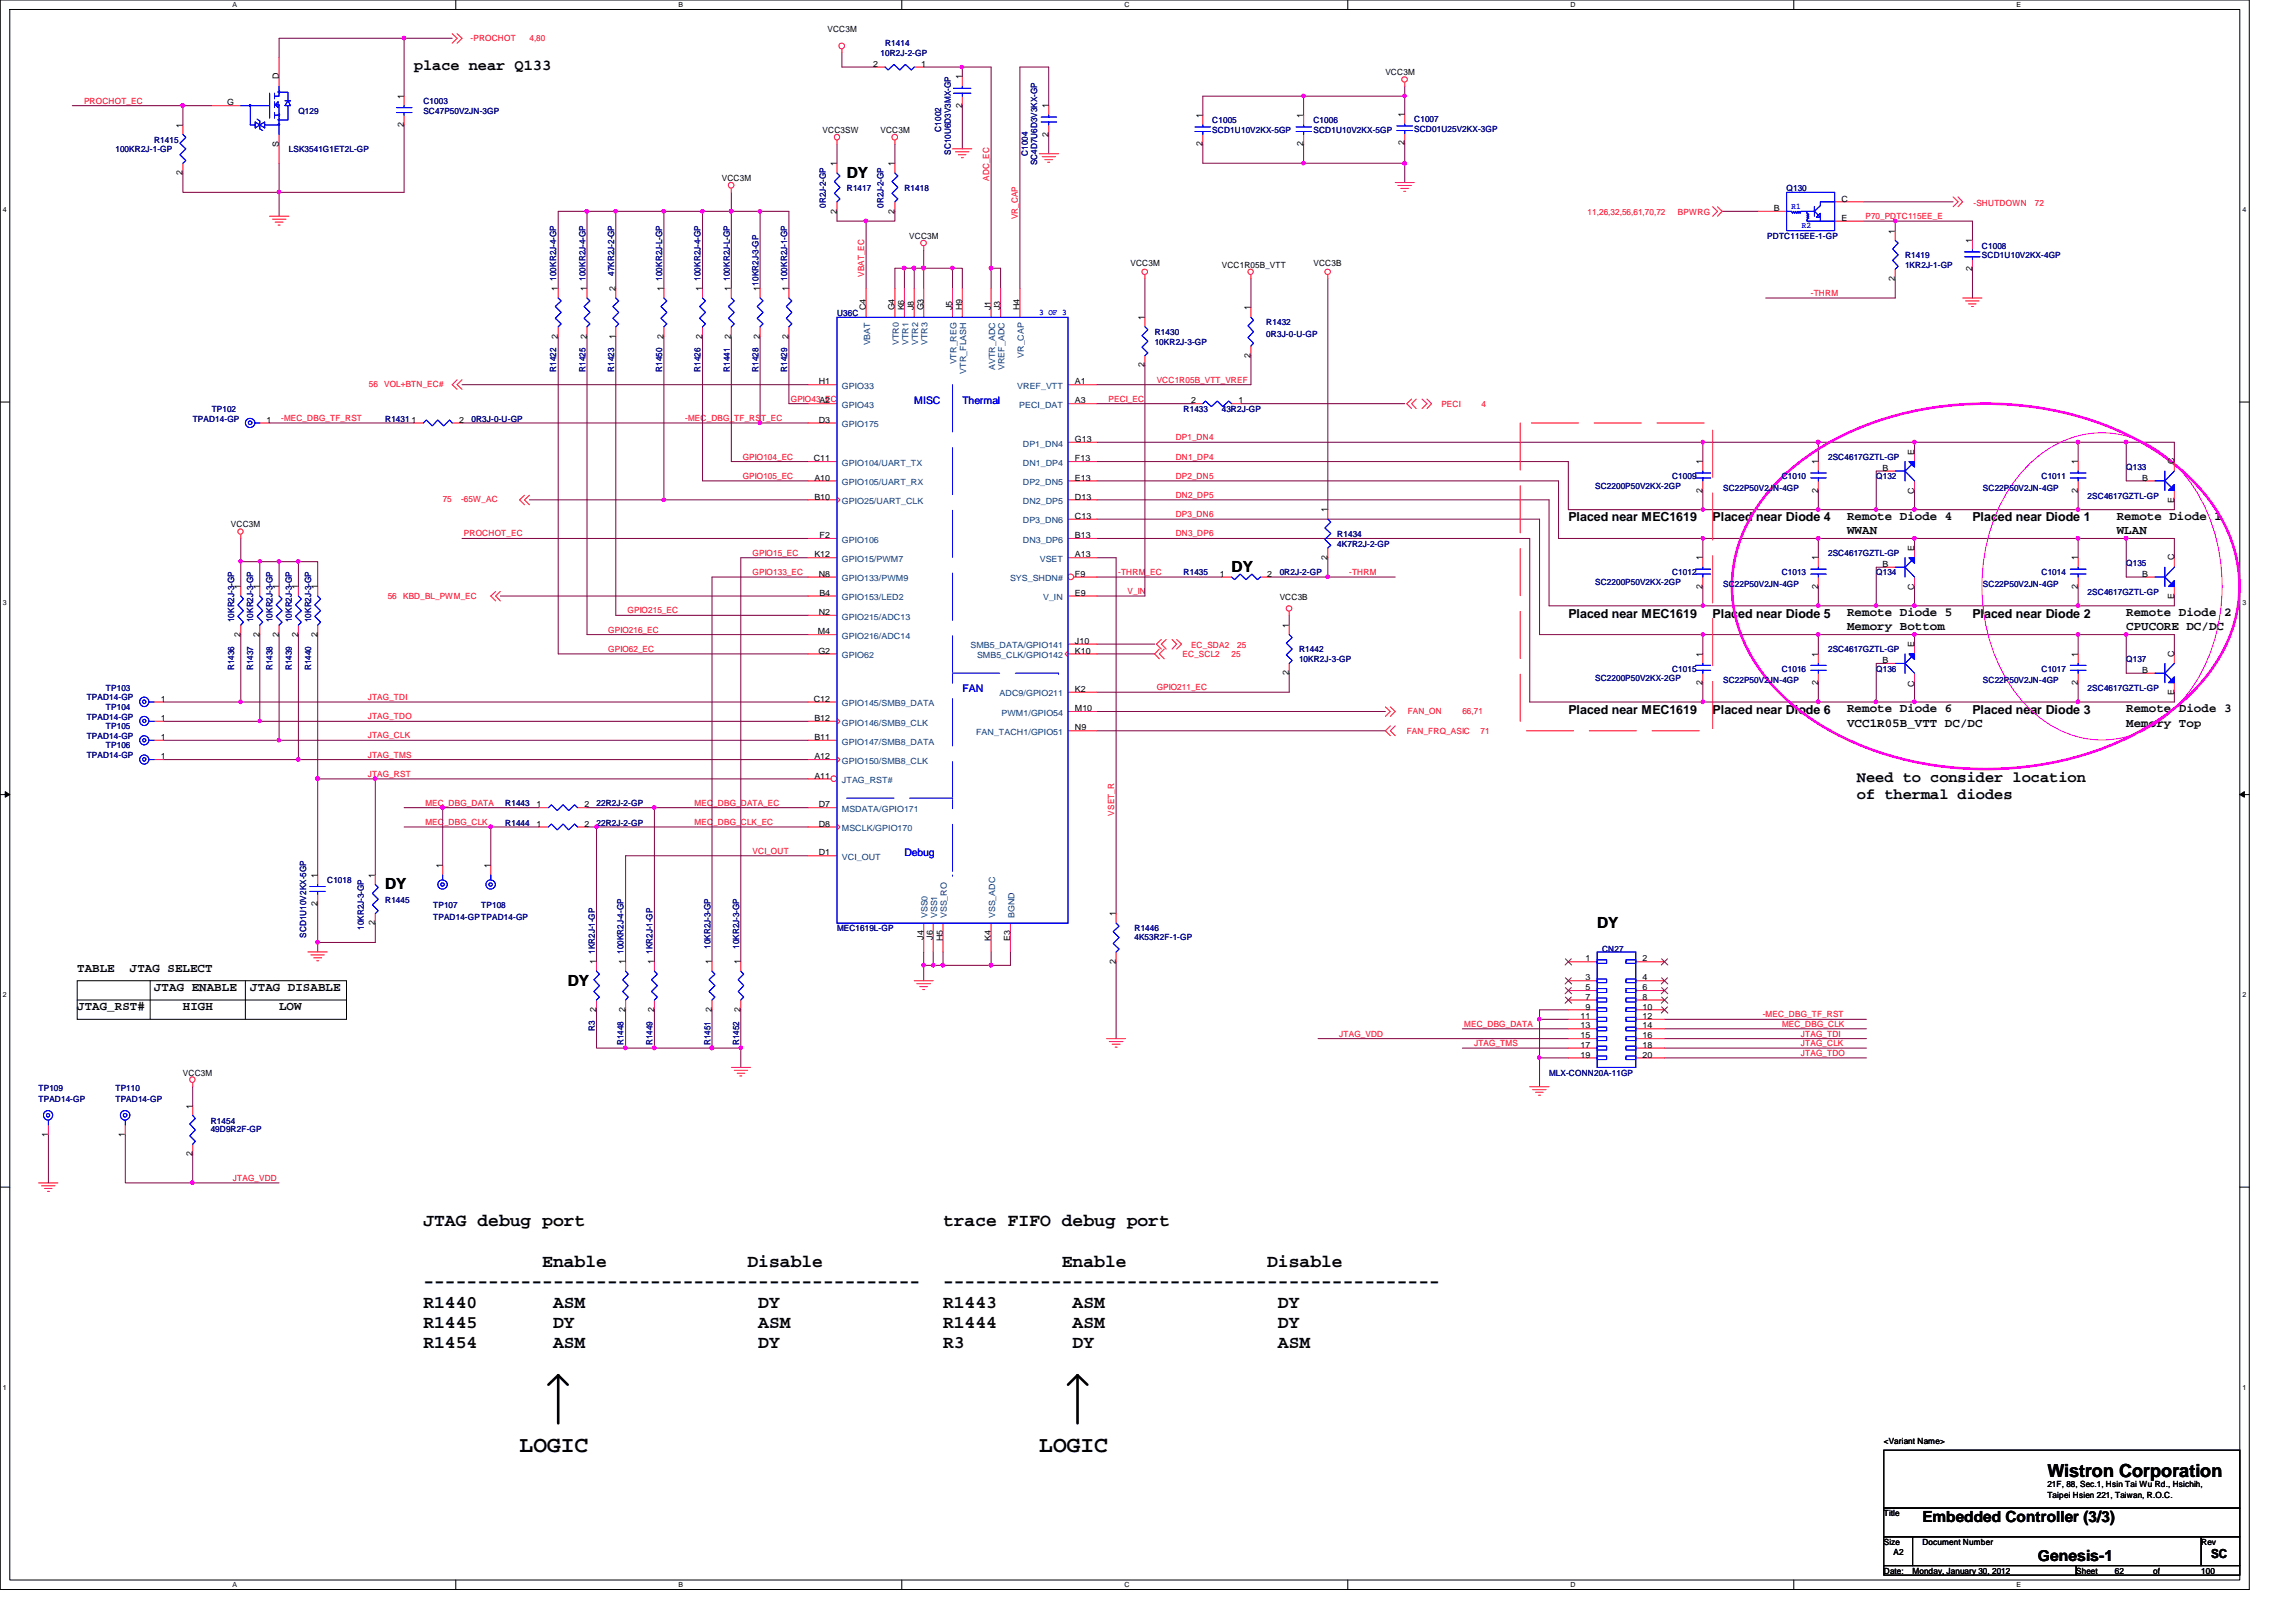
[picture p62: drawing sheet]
<svg xmlns="http://www.w3.org/2000/svg" width="297mm" height="210mm" viewBox="0 0 297 210" stroke-linecap="round" stroke-linejoin="round" font-family="sans-serif">
<defs><g id="words">
<g font-size="3">
<text x="67.2" y="187.9">LOGIC</text>
<text x="134.5" y="187.9">LOGIC</text>
</g>
<g font-size="2.3">
<text x="54.8" y="158.7">JTAG debug port</text>
<text x="122" y="158.7">trace FIFO debug port</text>
<text x="54.8" y="166.6">----------------------------------------------</text>
<text x="70.1" y="164">Enable</text>
<text x="96.7" y="164">Disable</text>
<text x="122" y="166.6">----------------------------------------------</text>
<text x="137.4" y="164">Enable</text>
<text x="163.9" y="164">Disable</text>
<text x="54.8" y="169.2">R1440</text>
<text x="54.8" y="171.8">R1445</text>
<text x="71.5" y="169.2">ASM</text>
<text x="71.5" y="171.8">DY</text>
<text x="98.1" y="169.2">DY</text>
<text x="98.1" y="171.8">ASM</text>
<text x="122" y="169.2">R1443</text>
<text x="122" y="171.8">R1444</text>
<text x="138.8" y="169.2">ASM</text>
<text x="138.8" y="171.8">ASM</text>
<text x="165.3" y="169.2">DY</text>
<text x="165.3" y="171.8">DY</text>
<text x="54.8" y="174.5">R1454</text>
<text x="71.5" y="174.5">ASM</text>
<text x="98.1" y="174.5">DY</text>
<text x="122" y="174.5">R3</text>
<text x="138.8" y="174.5">DY</text>
<text x="165.3" y="174.5">ASM</text>
<text x="264.9" y="191.1">Wistron Corporation</text>
</g>
<g font-size="2">
<text x="53.5" y="9.1">place near Q133</text>
<text x="109.6" y="23">DY</text>
<text x="159.3" y="74">DY</text>
<text x="240.2" y="101.2">Need to consider location</text>
<text x="240.2" y="103.5">of thermal diodes</text>
<text x="49.8" y="115.1">DY</text>
<text x="206.6" y="120.1">DY</text>
<text x="73.4" y="127.6">DY</text>
<text x="248.7" y="197">Embedded Controller (3/3)</text>
<text x="263.6" y="202">Genesis-1</text>
</g>
<g font-size="1.6">
<text x="202.9" y="67.5">Placed near MEC1619</text>
<text x="221.6" y="67.5">Placed near Diode 4</text>
<text x="239" y="67.3">Remote Diode 4</text>
<text x="239" y="69.1">WWAN</text>
<text x="255.2" y="67.5">Placed near Diode 1</text>
<text x="273.9" y="67.3">Remote Diode 1</text>
<text x="273.9" y="69.1">WLAN</text>
<text x="202.9" y="79.9">Placed near MEC1619</text>
<text x="221.6" y="79.9">Placed near Diode 5</text>
<text x="239" y="79.8">Remote Diode 5</text>
<text x="239" y="81.6">Memory Bottom</text>
<text x="255.2" y="79.9">Placed near Diode 2</text>
<text x="275.1" y="79.8">Remote Diode 2</text>
<text x="275.1" y="81.6">CPUCORE DC/DC</text>
<text x="202.9" y="92.4">Placed near MEC1619</text>
<text x="221.6" y="92.4">Placed near Diode 6</text>
<text x="239" y="92.2">Remote Diode 6</text>
<text x="239" y="94">VCC1R05B_VTT DC/DC</text>
<text x="255.2" y="92.4">Placed near Diode 3</text>
<text x="275.1" y="92.2">Remote Diode 3</text>
<text x="275.1" y="94">Memory Top</text>
<text x="10" y="125.8">TABLE</text>
<text x="16.8" y="125.8">JTAG SELECT</text>
<text x="10" y="130.8">JTAG_RST#</text>
<text x="19.9" y="128.3">JTAG ENABLE</text>
<text x="23.7" y="130.8">HIGH</text>
<text x="32.4" y="128.3">JTAG DISABLE</text>
<text x="36.1" y="130.8">LOW</text>
<text x="286" y="201.6">SC</text>
</g>
<g font-size="1.4" fill="#00f">
<text x="118.3" y="52.2">MISC</text>
<text x="124.5" y="52.2">Thermal</text>
<text x="124.5" y="89.6">FAN</text>
<text x="117" y="110.7">Debug</text>
</g>
<g font-size="1.1" fill="#f00">
<text x="60.9" y="5.3">-PROCHOT</text>
<text x="68.5" y="5.3">4,80</text>
<text x="10.9" y="13.4">PROCHOT_EC</text>
<text x="128" y="23.4" transform="rotate(-90 128 23.4)">ADC_EC</text>
<text x="131.7" y="28.4" transform="rotate(-90 131.7 28.4)">VR_CAP</text>
<text x="205.4" y="27.8">11,26,32,56,61,70,72</text>
<text x="217.1" y="27.8">BPWRG</text>
<text x="241.3" y="28.4">P70_PDTC115EE_E</text>
<text x="255.3" y="26.7">-SHUTDOWN</text>
<text x="263.3" y="26.7">72</text>
<text x="111.8" y="35.8" transform="rotate(-90 111.8 35.8)">VBAT_EC</text>
<text x="234.3" y="38.3">-THRM</text>
<text x="47.7" y="50.1">56</text>
<text x="49.7" y="50.1">VOL+BTN_EC#</text>
<text x="102.3" y="52">GPIO43_EC</text>
<text x="143.4" y="52">PECI_EC</text>
<text x="149.6" y="49.5">VCC1R05B_VTT_VREF</text>
<text x="186.5" y="52.7">PECI</text>
<text x="191.7" y="52.7">4</text>
<text x="36.4" y="54.5">-MEC_DBG_TF_RST</text>
<text x="88.6" y="54.5">-MEC_DBG_TF_RST_EC</text>
<text x="96.1" y="59.5">GPIO104_EC</text>
<text x="152.1" y="59.5">DN1_DP4</text>
<text x="152.1" y="57">DP1_DN4</text>
<text x="57.3" y="65">75</text>
<text x="59.6" y="65">-65W_AC</text>
<text x="96.1" y="62">GPIO105_EC</text>
<text x="152.1" y="62">DP2_DN5</text>
<text x="152.1" y="64.4">DN2_DP5</text>
<text x="60" y="69.4">PROCHOT_EC</text>
<text x="97.4" y="71.9">GPIO15_EC</text>
<text x="152.1" y="66.9">DP3_DN6</text>
<text x="152.1" y="69.4">DN3_DP6</text>
<text x="50.2" y="77.5">56</text>
<text x="52.2" y="77.5">KBD_BL_PWM_EC</text>
<text x="97.4" y="74.4">GPIO133_EC</text>
<text x="144.6" y="74.4">-THRM_EC</text>
<text x="145.9" y="76.9">V_IN</text>
<text x="174.5" y="74.4">-THRM</text>
<text x="78.7" y="81.9">GPIO216_EC</text>
<text x="81.2" y="79.4">GPIO215_EC</text>
<text x="154.1" y="83.8">EC_SDA2</text>
<text x="160.1" y="83.8">25</text>
<text x="78.7" y="84.4">GPIO62_EC</text>
<text x="149.6" y="89.3">GPIO211_EC</text>
<text x="153" y="85">EC_SCL2</text>
<text x="159.3" y="85">25</text>
<text x="47.6" y="95.5">JTAG_CLK</text>
<text x="47.6" y="93.1">JTAG_TDO</text>
<text x="47.6" y="90.6">JTAG_TDI</text>
<text x="182" y="95">FAN_FRQ_ASIC</text>
<text x="182.1" y="92.4">FAN_ON</text>
<text x="189.2" y="92.4">66,71</text>
<text x="191.6" y="95">71</text>
<text x="47.6" y="98">JTAG_TMS</text>
<text x="47.6" y="100.5">JTAG_RST</text>
<text x="55" y="104.3">MEC_DBG_DATA</text>
<text x="55" y="106.8">MEC_DBG_CLK</text>
<text x="89.9" y="104.3">MEC_DBG_DATA_EC</text>
<text x="89.9" y="106.8">MEC_DBG_CLK_EC</text>
<text x="144.1" y="105.5" transform="rotate(-90 144.1 105.5)">VSET_R</text>
<text x="97.4" y="110.5">VCI_OUT</text>
<text x="228" y="131.7">-MEC_DBG_TF_RST</text>
<text x="173.3" y="134.2">JTAG_VDD</text>
<text x="189.4" y="132.9">MEC_DBG_DATA</text>
<text x="190.7" y="135.4">JTAG_TMS</text>
<text x="230.5" y="132.9">MEC_DBG_CLK</text>
<text x="233" y="135.4">JTAG_CLK</text>
<text x="233" y="136.7">JTAG_TDO</text>
<text x="233" y="134.2">JTAG_TDI</text>
<text x="30.1" y="152.8">JTAG_VDD</text>
</g>
<g font-size="1.1">
<text x="107.1" y="4.1">VCC3M</text>
<text x="36.1" y="10.3" transform="rotate(-90 36.1 10.3)">D</text>
<text x="113" y="8.6">2</text>
<text x="119.2" y="8.6">1</text>
<text x="124.5" y="10.3" transform="rotate(-90 124.5 10.3)">1</text>
<text x="179.2" y="9.7">VCC3M</text>
<text x="23.6" y="16.5" transform="rotate(-90 23.6 16.5)">1</text>
<text x="29.4" y="13.6">G</text>
<text x="52.2" y="16.4" transform="rotate(-90 52.2 16.4)">2</text>
<text x="52.2" y="12.8" transform="rotate(-90 52.2 12.8)">1</text>
<text x="106.4" y="17.2">VCC3SW</text>
<text x="113.9" y="17.2">VCC3M</text>
<text x="124.5" y="14" transform="rotate(-90 124.5 14)">2</text>
<text x="135.6" y="17.7" transform="rotate(-90 135.6 17.7)">2</text>
<text x="135.6" y="14" transform="rotate(-90 135.6 14)">1</text>
<text x="155.6" y="15.3" transform="rotate(-90 155.6 15.3)">1</text>
<text x="168.6" y="15.3" transform="rotate(-90 168.6 15.3)">1</text>
<text x="181.7" y="15.2" transform="rotate(-90 181.7 15.2)">1</text>
<text x="23.6" y="22.6" transform="rotate(-90 23.6 22.6)">2</text>
<text x="36.1" y="19" transform="rotate(-90 36.1 19)">S</text>
<text x="93.4" y="23.5">VCC3M</text>
<text x="108.2" y="21.5" transform="rotate(-90 108.2 21.5)">1</text>
<text x="115.7" y="21.5" transform="rotate(-90 115.7 21.5)">1</text>
<text x="155.6" y="18.9" transform="rotate(-90 155.6 18.9)">2</text>
<text x="168.6" y="18.9" transform="rotate(-90 168.6 18.9)">2</text>
<text x="181.7" y="18.8" transform="rotate(-90 181.7 18.8)">2</text>
<text x="108.2" y="27.6" transform="rotate(-90 108.2 27.6)">2</text>
<text x="115.7" y="27.6" transform="rotate(-90 115.7 27.6)">2</text>
<text x="229.5" y="27.3">B</text>
<text x="238.2" y="28.6">E</text>
<text x="238.2" y="26.1">C</text>
<text x="117.6" y="30.9">VCC3M</text>
<text x="146.3" y="34.4">VCC3M</text>
<text x="158.1" y="34.6">VCC1R05B_VTT</text>
<text x="169.9" y="34.4">VCC3B</text>
<text x="245.1" y="30.2" transform="rotate(-90 245.1 30.2)">1</text>
<text x="255.1" y="35.1" transform="rotate(-90 255.1 35.1)">2</text>
<text x="255.1" y="31.5" transform="rotate(-90 255.1 31.5)">1</text>
<text x="72.2" y="37.7" transform="rotate(-90 72.2 37.7)">1</text>
<text x="75.9" y="37.7" transform="rotate(-90 75.9 37.7)">1</text>
<text x="79.6" y="37.7" transform="rotate(-90 79.6 37.7)">2</text>
<text x="85.8" y="37.7" transform="rotate(-90 85.8 37.7)">1</text>
<text x="90.8" y="37.7" transform="rotate(-90 90.8 37.7)">1</text>
<text x="94.6" y="37.7" transform="rotate(-90 94.6 37.7)">1</text>
<text x="98.3" y="37.7" transform="rotate(-90 98.3 37.7)">110KR2J-3-GP</text>
<text x="102" y="37.7" transform="rotate(-90 102 37.7)">1</text>
<text x="112" y="40.2" transform="rotate(-90 112 40.2)">C4</text>
<text x="115.7" y="40.2" transform="rotate(-90 115.7 40.2)">G4</text>
<text x="117" y="40.2" transform="rotate(-90 117 40.2)">K6</text>
<text x="118.2" y="40.2" transform="rotate(-90 118.2 40.2)">J8</text>
<text x="119.5" y="40.2" transform="rotate(-90 119.5 40.2)">G3</text>
<text x="123.2" y="40.2" transform="rotate(-90 123.2 40.2)">J5</text>
<text x="124.5" y="40.2" transform="rotate(-90 124.5 40.2)">H9</text>
<text x="128.2" y="40.2" transform="rotate(-90 128.2 40.2)">J1</text>
<text x="129.4" y="40.2" transform="rotate(-90 129.4 40.2)">J3</text>
<text x="131.9" y="40.2" transform="rotate(-90 131.9 40.2)">H4</text>
<text x="148.1" y="41.4" transform="rotate(-90 148.1 41.4)">1</text>
<text x="161.8" y="40.2" transform="rotate(-90 161.8 40.2)">1</text>
<text x="245.1" y="36.4" transform="rotate(-90 245.1 36.4)">2</text>
<text x="72.2" y="43.8" transform="rotate(-90 72.2 43.8)">2</text>
<text x="75.9" y="43.8" transform="rotate(-90 75.9 43.8)">2</text>
<text x="79.6" y="43.8" transform="rotate(-90 79.6 43.8)">1</text>
<text x="85.8" y="43.8" transform="rotate(-90 85.8 43.8)">2</text>
<text x="90.8" y="43.8" transform="rotate(-90 90.8 43.8)">2</text>
<text x="94.6" y="43.8" transform="rotate(-90 94.6 43.8)">2</text>
<text x="98.3" y="43.8" transform="rotate(-90 98.3 43.8)">2</text>
<text x="102" y="43.8" transform="rotate(-90 102 43.8)">2</text>
<text x="148.1" y="47.5" transform="rotate(-90 148.1 47.5)">2</text>
<text x="161.8" y="46.3" transform="rotate(-90 161.8 46.3)">2</text>
<text x="105.9" y="49.7">H1</text>
<text x="106" y="52.2">A2</text>
<text x="139.1" y="49.7">A1</text>
<text x="139.1" y="52.2">A3</text>
<text x="154.1" y="52.2">2</text>
<text x="160.2" y="52.2">1</text>
<text x="34.5" y="54.7">1</text>
<text x="53.3" y="54.7">1</text>
<text x="59.4" y="54.7">2</text>
<text x="105.3" y="59.7">C11</text>
<text x="105.9" y="54.7">D3</text>
<text x="139.1" y="57.2">G13</text>
<text x="139.1" y="59.7">F13</text>
<text x="247.6" y="58.8" transform="rotate(-90 247.6 58.8)">E</text>
<text x="105.4" y="62.2">A10</text>
<text x="105.4" y="64.6">B10</text>
<text x="139.1" y="62.2">E13</text>
<text x="139.1" y="64.6">D13</text>
<text x="220.3" y="63.8" transform="rotate(-90 220.3 63.8)">2</text>
<text x="220.3" y="60.1" transform="rotate(-90 220.3 60.1)">1</text>
<text x="235.2" y="63.8" transform="rotate(-90 235.2 63.8)">2</text>
<text x="235.2" y="60.1" transform="rotate(-90 235.2 60.1)">1</text>
<text x="243.5" y="60.9">B</text>
<text x="247.6" y="64" transform="rotate(-90 247.6 64)">C</text>
<text x="268.8" y="63.8" transform="rotate(-90 268.8 63.8)">2</text>
<text x="268.8" y="60.1" transform="rotate(-90 268.8 60.1)">1</text>
<text x="277.2" y="62.2">B</text>
<text x="281.3" y="65.1" transform="rotate(-90 281.3 65.1)">E</text>
<text x="281.3" y="60.1" transform="rotate(-90 281.3 60.1)">C</text>
<text x="29.9" y="68.2">VCC3M</text>
<text x="106" y="69.6">F2</text>
<text x="139.1" y="67.1">C13</text>
<text x="139.1" y="69.6">B13</text>
<text x="171.7" y="66.3" transform="rotate(-90 171.7 66.3)">1</text>
<text x="247.6" y="71.3" transform="rotate(-90 247.6 71.3)">E</text>
<text x="31.1" y="76.2" transform="rotate(-90 31.1 76.2)">1</text>
<text x="33.6" y="76.2" transform="rotate(-90 33.6 76.2)">1</text>
<text x="36.1" y="76.2" transform="rotate(-90 36.1 76.2)">1</text>
<text x="38.6" y="76.2" transform="rotate(-90 38.6 76.2)">1</text>
<text x="41.1" y="76.2" transform="rotate(-90 41.1 76.2)">1</text>
<text x="105.4" y="72.1">K12</text>
<text x="105.9" y="74.6">N8</text>
<text x="106" y="77.1">B4</text>
<text x="139.1" y="74.6">F9</text>
<text x="139.1" y="77.1">E9</text>
<text x="139.1" y="72.1">A13</text>
<text x="157.8" y="74.6">1</text>
<text x="164" y="74.6">2</text>
<text x="165.6" y="77.6">VCC3B</text>
<text x="171.7" y="72.4" transform="rotate(-90 171.7 72.4)">2</text>
<text x="220.3" y="76.2" transform="rotate(-90 220.3 76.2)">2</text>
<text x="220.3" y="72.5" transform="rotate(-90 220.3 72.5)">1</text>
<text x="235.2" y="76.2" transform="rotate(-90 235.2 76.2)">2</text>
<text x="235.2" y="72.5" transform="rotate(-90 235.2 72.5)">1</text>
<text x="243.5" y="73.4">B</text>
<text x="247.6" y="76.4" transform="rotate(-90 247.6 76.4)">C</text>
<text x="268.8" y="76.2" transform="rotate(-90 268.8 76.2)">2</text>
<text x="268.8" y="72.5" transform="rotate(-90 268.8 72.5)">1</text>
<text x="277.2" y="74.6">B</text>
<text x="281.3" y="77.6" transform="rotate(-90 281.3 77.6)">E</text>
<text x="281.3" y="72.5" transform="rotate(-90 281.3 72.5)">C</text>
<text x="31.1" y="82.4" transform="rotate(-90 31.1 82.4)">2</text>
<text x="33.6" y="82.4" transform="rotate(-90 33.6 82.4)">2</text>
<text x="36.1" y="82.4" transform="rotate(-90 36.1 82.4)">2</text>
<text x="38.6" y="82.4" transform="rotate(-90 38.6 82.4)">2</text>
<text x="41.1" y="82.4" transform="rotate(-90 41.1 82.4)">2</text>
<text x="105.8" y="82.1">M4</text>
<text x="105.9" y="79.6">N2</text>
<text x="139.1" y="83.3">J10</text>
<text x="166.7" y="81.2" transform="rotate(-90 166.7 81.2)">1</text>
<text x="247.6" y="83.7" transform="rotate(-90 247.6 83.7)">E</text>
<text x="105.9" y="84.6">G2</text>
<text x="139.1" y="84.6">K10</text>
<text x="139.1" y="89.5">K2</text>
<text x="166.7" y="87.4" transform="rotate(-90 166.7 87.4)">2</text>
<text x="220.3" y="88.6" transform="rotate(-90 220.3 88.6)">2</text>
<text x="220.3" y="85" transform="rotate(-90 220.3 85)">1</text>
<text x="235.2" y="88.6" transform="rotate(-90 235.2 88.6)">2</text>
<text x="235.2" y="85" transform="rotate(-90 235.2 85)">1</text>
<text x="243.5" y="85.8">B</text>
<text x="247.6" y="88.9" transform="rotate(-90 247.6 88.9)">C</text>
<text x="268.8" y="88.6" transform="rotate(-90 268.8 88.6)">2</text>
<text x="268.8" y="85" transform="rotate(-90 268.8 85)">1</text>
<text x="277.2" y="87.1">B</text>
<text x="281.3" y="85" transform="rotate(-90 281.3 85)">C</text>
<text x="20.8" y="95.8">1</text>
<text x="20.8" y="90.8">1</text>
<text x="20.8" y="93.3">1</text>
<text x="105.3" y="90.8">C12</text>
<text x="105.4" y="93.3">B12</text>
<text x="105.4" y="95.8">B11</text>
<text x="139.1" y="94.5">N9</text>
<text x="139.1" y="92">M10</text>
<text x="281.3" y="90" transform="rotate(-90 281.3 90)">E</text>
<text x="20.8" y="98.3">1</text>
<text x="105.4" y="98.3">A12</text>
<text x="105.4" y="100.8">A11</text>
<text x="69.4" y="104.5">1</text>
<text x="69.4" y="107">1</text>
<text x="75.6" y="104.5">2</text>
<text x="75.6" y="107">2</text>
<text x="105.9" y="104.5">D7</text>
<text x="105.9" y="107">D8</text>
<text x="41.1" y="113.6" transform="rotate(-90 41.1 113.6)">1</text>
<text x="48.5" y="113.6" transform="rotate(-90 48.5 113.6)">1</text>
<text x="57.2" y="112.4" transform="rotate(-90 57.2 112.4)">1</text>
<text x="63.5" y="112.4" transform="rotate(-90 63.5 112.4)">1</text>
<text x="105.9" y="110.7">D1</text>
<text x="41.1" y="117.3" transform="rotate(-90 41.1 117.3)">2</text>
<text x="48.5" y="119.8" transform="rotate(-90 48.5 119.8)">2</text>
<text x="144.4" y="118.6" transform="rotate(-90 144.4 118.6)">1</text>
<text x="77.1" y="124.8" transform="rotate(-90 77.1 124.8)">1</text>
<text x="80.9" y="124.8" transform="rotate(-90 80.9 124.8)">1</text>
<text x="84.6" y="124.8" transform="rotate(-90 84.6 124.8)">1</text>
<text x="92.1" y="124.8" transform="rotate(-90 92.1 124.8)">1</text>
<text x="95.8" y="124.8" transform="rotate(-90 95.8 124.8)">1</text>
<text x="119.5" y="121.6" transform="rotate(-90 119.5 121.6)">J4</text>
<text x="120.7" y="121.6" transform="rotate(-90 120.7 121.6)">J6</text>
<text x="122" y="121.8" transform="rotate(-90 122 121.8)">H5</text>
<text x="128.2" y="121.8" transform="rotate(-90 128.2 121.8)">K4</text>
<text x="130.7" y="121.8" transform="rotate(-90 130.7 121.8)">E3</text>
<text x="144.4" y="124.7" transform="rotate(-90 144.4 124.7)">2</text>
<text x="205.1" y="124.4">1</text>
<text x="212.5" y="124.4">2</text>
<text x="77.1" y="130.9" transform="rotate(-90 77.1 130.9)">2</text>
<text x="80.9" y="130.9" transform="rotate(-90 80.9 130.9)">2</text>
<text x="84.6" y="130.9" transform="rotate(-90 84.6 130.9)">2</text>
<text x="92.1" y="130.9" transform="rotate(-90 92.1 130.9)">2</text>
<text x="95.8" y="130.9" transform="rotate(-90 95.8 130.9)">2</text>
<text x="204.5" y="131.9">11</text>
<text x="205.1" y="126.9">3</text>
<text x="205.1" y="128.1">5</text>
<text x="205.1" y="129.4">7</text>
<text x="205.1" y="130.6">9</text>
<text x="212.5" y="126.9">4</text>
<text x="212.5" y="128.1">6</text>
<text x="212.5" y="129.4">8</text>
<text x="212.5" y="130.6">10</text>
<text x="212.5" y="131.9">12</text>
<text x="204.5" y="133.1">13</text>
<text x="204.5" y="134.4">15</text>
<text x="204.5" y="135.6">17</text>
<text x="204.5" y="136.9">19</text>
<text x="212.5" y="133.1">14</text>
<text x="212.5" y="134.4">16</text>
<text x="212.5" y="135.6">18</text>
<text x="212.5" y="136.9">20</text>
<text x="23.7" y="139.2">VCC3M</text>
<text x="24.9" y="143.5" transform="rotate(-90 24.9 143.5)">1</text>
<text x="6.2" y="147.1" transform="rotate(-90 6.2 147.1)">1</text>
<text x="16.2" y="147.1" transform="rotate(-90 16.2 147.1)">1</text>
<text x="24.9" y="149.6" transform="rotate(-90 24.9 149.6)">2</text>
<text x="243.7" y="186.9">&lt;Variant Name&gt;</text>
<text x="243.7" y="196.2">Title</text>
<text x="264.9" y="192.4">21F, 88, Sec.1, Hsin Tai Wu Rd., Hsichih,</text>
<text x="264.9" y="193.8">Taipei Hsien 221, Taiwan, R.O.C.</text>
<text x="243.7" y="199.9">Size</text>
<text x="243.7" y="203.7">Date:</text>
<text x="245" y="201.2">A2</text>
<text x="247.4" y="203.7">Monday, January 30, 2012</text>
<text x="248.7" y="199.9">Document Number</text>
<text x="268.6" y="203.7">Sheet</text>
<text x="273.6" y="203.7">62</text>
<text x="278.6" y="203.7">of</text>
<text x="284.8" y="199.9">Rev</text>
<text x="284.8" y="203.7">100</text>
</g>
<g font-size="1.1" fill="#000080">
<text x="113.9" y="7.3">10R2J-2-GP</text>
<text x="114.5" y="6">R1414</text>
<text x="38.6" y="14.7">Q129</text>
<text x="54.8" y="13.5">C1003</text>
<text x="54.8" y="14.7">SC47P50V2JN-3GP</text>
<text x="121.7" y="17" transform="rotate(-90 121.7 17)">C1002</text>
<text x="156.8" y="16">C1005</text>
<text x="156.8" y="17.2">SCD1U10V2KX-5GP</text>
<text x="169.9" y="16">C1006</text>
<text x="169.9" y="17.2">SCD1U10V2KX-5GP</text>
<text x="183" y="15.8">C1007</text>
<text x="183" y="17.1">SCD01U25V2KX-3GP</text>
<text x="14.9" y="19.7">100KR2J-1-GP</text>
<text x="19.9" y="18.5">R1415</text>
<text x="37.4" y="19.7">LSK3541G1ET2L-GP</text>
<text x="123" y="20" transform="rotate(-90 123 20)">SC10U6D3V3MX-GP</text>
<text x="133" y="20.2" transform="rotate(-90 133 20.2)">C1004</text>
<text x="134.2" y="21.4" transform="rotate(-90 134.2 21.4)">SC4D7U6D3V3KX-GP</text>
<text x="106.8" y="26.9" transform="rotate(-90 106.8 26.9)">0R2J-2-GP</text>
<text x="109.6" y="24.7">R1417</text>
<text x="114.3" y="26.9" transform="rotate(-90 114.3 26.9)">0R2J-2-GP</text>
<text x="117" y="24.7">R1418</text>
<text x="231.1" y="24.7">Q130</text>
<text x="79.5" y="35.7" transform="rotate(-90 79.5 35.7)">47KR2J-2-GP</text>
<text x="228.6" y="30.9">PDTC115EE-1-GP</text>
<text x="246.5" y="33.4">R1419</text>
<text x="246.5" y="34.6">1KR2J-1-GP</text>
<text x="256.4" y="32.2">C1008</text>
<text x="256.4" y="33.4">SCD1U10V2KX-4GP</text>
<text x="72" y="36.3" transform="rotate(-90 72 36.3)">100KR2J-4-GP</text>
<text x="75.7" y="36.3" transform="rotate(-90 75.7 36.3)">100KR2J-4-GP</text>
<text x="85.7" y="36.3" transform="rotate(-90 85.7 36.3)">100KR2J-L-GP</text>
<text x="90.6" y="36.3" transform="rotate(-90 90.6 36.3)">100KR2J-4-GP</text>
<text x="94.4" y="36.3" transform="rotate(-90 94.4 36.3)">100KR2J-L-GP</text>
<text x="101.9" y="36.3" transform="rotate(-90 101.9 36.3)">100KR2J-1-GP</text>
<text x="108.3" y="40.9">U36C</text>
<text x="149.4" y="43.3">R1430</text>
<text x="149.4" y="44.6">10KR2J-3-GP</text>
<text x="163.8" y="42.1">R1432</text>
<text x="163.8" y="43.6">0R3J-0-U-GP</text>
<text x="27.4" y="53.3">TP102</text>
<text x="72" y="48.1" transform="rotate(-90 72 48.1)">R1422</text>
<text x="75.7" y="48.1" transform="rotate(-90 75.7 48.1)">R1425</text>
<text x="79.5" y="48.1" transform="rotate(-90 79.5 48.1)">R1423</text>
<text x="85.7" y="48.1" transform="rotate(-90 85.7 48.1)">R1450</text>
<text x="90.6" y="48.1" transform="rotate(-90 90.6 48.1)">R1426</text>
<text x="94.4" y="48.1" transform="rotate(-90 94.4 48.1)">R1441</text>
<text x="98.1" y="48.1" transform="rotate(-90 98.1 48.1)">R1428</text>
<text x="101.9" y="48.1" transform="rotate(-90 101.9 48.1)">R1429</text>
<text x="153.1" y="53.3">R1433</text>
<text x="158.1" y="53.3">43R2J-GP</text>
<text x="24.9" y="54.6">TPAD14-GP</text>
<text x="49.8" y="54.6">R1431</text>
<text x="61" y="54.6">0R3J-0-U-GP</text>
<text x="236.5" y="59.5">2SC4617GZTL-GP</text>
<text x="206.4" y="63.3">SC2200P50V2KX-2GP</text>
<text x="216.3" y="62">C1009</text>
<text x="222.9" y="63.5">SC22P50V2JN-4GP</text>
<text x="230.5" y="62">C1010</text>
<text x="242.7" y="62">Q132</text>
<text x="256.5" y="63.5">SC22P50V2JN-4GP</text>
<text x="264.1" y="62">C1011</text>
<text x="270.1" y="64.5">2SC4617GZTL-GP</text>
<text x="275.1" y="60.8">Q133</text>
<text x="173" y="69.5">R1434</text>
<text x="173" y="70.7">4K7R2J-2-GP</text>
<text x="236.5" y="72">2SC4617GZTL-GP</text>
<text x="153.1" y="74.5">R1435</text>
<text x="165.6" y="74.5">0R2J-2-GP</text>
<text x="206.4" y="75.7">SC2200P50V2KX-2GP</text>
<text x="216.3" y="74.5">C1012</text>
<text x="222.9" y="75.9">SC22P50V2JN-4GP</text>
<text x="230.5" y="74.5">C1013</text>
<text x="242.7" y="74.5">Q134</text>
<text x="256.5" y="75.9">SC22P50V2JN-4GP</text>
<text x="264.1" y="74.5">C1014</text>
<text x="270.1" y="77">2SC4617GZTL-GP</text>
<text x="275.1" y="73.2">Q135</text>
<text x="30.3" y="80.5" transform="rotate(-90 30.3 80.5)">10KR2J-3-GP</text>
<text x="32.8" y="80.5" transform="rotate(-90 32.8 80.5)">10KR2J-3-GP</text>
<text x="35.3" y="80.5" transform="rotate(-90 35.3 80.5)">10KR2J-3-GP</text>
<text x="37.8" y="80.5" transform="rotate(-90 37.8 80.5)">10KR2J-3-GP</text>
<text x="40.3" y="80.5" transform="rotate(-90 40.3 80.5)">10KR2J-3-GP</text>
<text x="13.7" y="89.4">TP103</text>
<text x="30.3" y="86.7" transform="rotate(-90 30.3 86.7)">R1436</text>
<text x="32.8" y="86.7" transform="rotate(-90 32.8 86.7)">R1437</text>
<text x="35.3" y="86.7" transform="rotate(-90 35.3 86.7)">R1438</text>
<text x="37.8" y="86.7" transform="rotate(-90 37.8 86.7)">R1439</text>
<text x="40.3" y="86.7" transform="rotate(-90 40.3 86.7)">R1440</text>
<text x="168.1" y="84.4">R1442</text>
<text x="168.1" y="85.7">10KR2J-3-GP</text>
<text x="206.4" y="88.2">SC2200P50V2KX-2GP</text>
<text x="216.3" y="86.9">C1015</text>
<text x="222.9" y="88.4">SC22P50V2JN-4GP</text>
<text x="230.5" y="86.9">C1016</text>
<text x="236.5" y="84.4">2SC4617GZTL-GP</text>
<text x="242.7" y="86.9">Q136</text>
<text x="256.5" y="88.4">SC22P50V2JN-4GP</text>
<text x="264.1" y="86.9">C1017</text>
<text x="270.1" y="89.4">2SC4617GZTL-GP</text>
<text x="275.1" y="85.7">Q137</text>
<text x="11.2" y="95.6">TPAD14-GP</text>
<text x="11.2" y="90.6">TPAD14-GP</text>
<text x="11.2" y="93.1">TPAD14-GP</text>
<text x="13.7" y="94.4">TP105</text>
<text x="13.7" y="91.9">TP104</text>
<text x="11.2" y="98.1">TPAD14-GP</text>
<text x="13.7" y="96.9">TP106</text>
<text x="65.4" y="104.4">R1443</text>
<text x="65.4" y="106.8">R1444</text>
<text x="77.2" y="104.4">22R2J-2-GP</text>
<text x="77.2" y="106.8">22R2J-2-GP</text>
<text x="42.3" y="114.3">C1018</text>
<text x="49.8" y="116.8">R1445</text>
<text x="56" y="117.5">TP107</text>
<text x="56" y="119">TPAD14-GPTPAD14-GP</text>
<text x="62.3" y="117.5">TP108</text>
<text x="39.6" y="121.3" transform="rotate(-90 39.6 121.3)">SCD1U10V2KX-5GP</text>
<text x="47.1" y="120.4" transform="rotate(-90 47.1 120.4)">10KR2J-3-GP</text>
<text x="77" y="123.4" transform="rotate(-90 77 123.4)">1KR2J-1-GP</text>
<text x="80.7" y="123.4" transform="rotate(-90 80.7 123.4)">100KR2J-4-GP</text>
<text x="84.4" y="123.4" transform="rotate(-90 84.4 123.4)">1KR2J-1-GP</text>
<text x="91.9" y="122.8" transform="rotate(-90 91.9 122.8)">10KR2J-3-GP</text>
<text x="95.6" y="122.8" transform="rotate(-90 95.6 122.8)">10KR2J-3-GP</text>
<text x="108.3" y="120.5">MEC1619L-GP</text>
<text x="146.8" y="120.5">R1446</text>
<text x="146.8" y="121.6">4K53R2F-1-GP</text>
<text x="207.3" y="123.1">CN27</text>
<text x="77" y="133.4" transform="rotate(-90 77 133.4)">R3</text>
<text x="80.7" y="135.3" transform="rotate(-90 80.7 135.3)">R1448</text>
<text x="84.4" y="135.3" transform="rotate(-90 84.4 135.3)">R1449</text>
<text x="91.9" y="135.3" transform="rotate(-90 91.9 135.3)">R1451</text>
<text x="95.6" y="135.3" transform="rotate(-90 95.6 135.3)">R1452</text>
<text x="5" y="141.2">TP109</text>
<text x="5" y="142.7">TPAD14-GP</text>
<text x="14.9" y="141.2">TP110</text>
<text x="14.9" y="142.7">TPAD14-GP</text>
<text x="200.4" y="139.2">MLX-CONN20A-11GP</text>
<text x="27.3" y="145.4">R1454</text>
<text x="27.3" y="146.5">49D9R2F-GP</text>
</g>
<g font-size="1.1" fill="#00f">
<text x="231.8" y="27.1">R1</text>
<text x="233.1" y="29.5">R2</text>
<text x="134.4" y="40.7">3 OF 3</text>
</g>
<g font-size="1.1" fill="#004080">
<text x="112.6" y="44.7" transform="rotate(-90 112.6 44.7)">VBAT</text>
<text x="116.3" y="44.7" transform="rotate(-90 116.3 44.7)">VTR0</text>
<text x="117.5" y="44.7" transform="rotate(-90 117.5 44.7)">VTR1</text>
<text x="118.8" y="44.7" transform="rotate(-90 118.8 44.7)">VTR2</text>
<text x="120" y="44.7" transform="rotate(-90 120 44.7)">VTR3</text>
<text x="123.7" y="47.2" transform="rotate(-90 123.7 47.2)">VTR_REG</text>
<text x="128.7" y="47.9" transform="rotate(-90 128.7 47.9)">AVTR_ADC</text>
<text x="130" y="47.9" transform="rotate(-90 130 47.9)">VREF_ADC</text>
<text x="132.5" y="46.3" transform="rotate(-90 132.5 46.3)">VR_CAP</text>
<text x="108.9" y="50.3">GPIO33</text>
<text x="108.9" y="52.8">GPIO43</text>
<text x="125" y="48.4" transform="rotate(-90 125 48.4)">VTR_FLASH</text>
<text x="131.6" y="50.3">VREF_VTT</text>
<text x="131.9" y="52.8">PECI_DAT</text>
<text x="108.9" y="55.3">GPIO175</text>
<text x="132.3" y="57.8">DP1_DN4</text>
<text x="108.9" y="60.3">GPIO104/UART_TX</text>
<text x="108.9" y="62.8">GPIO105/UART_RX</text>
<text x="108.9" y="65.2">GPIO25/UART_CLK</text>
<text x="132.3" y="60.3">DN1_DP4</text>
<text x="132.3" y="62.8">DP2_DN5</text>
<text x="132.3" y="65.2">DN2_DP5</text>
<text x="108.9" y="70.2">GPIO106</text>
<text x="132.3" y="67.7">DP3_DN6</text>
<text x="132.3" y="70.2">DN3_DP6</text>
<text x="108.9" y="72.7">GPIO15/PWM7</text>
<text x="108.9" y="75.2">GPIO133/PWM9</text>
<text x="108.9" y="77.7">GPIO153/LED2</text>
<text x="130.7" y="75.2">SYS_SHDN#</text>
<text x="134.5" y="72.7">VSET</text>
<text x="135" y="77.7">V_IN</text>
<text x="108.9" y="80.2">GPIO215/ADC13</text>
<text x="108.9" y="82.7">GPIO216/ADC14</text>
<text x="125.6" y="83.9">SMB5_DATA/GPIO141</text>
<text x="108.9" y="85.2">GPIO62</text>
<text x="126.4" y="85.2">SMB5_CLK/GPIO142</text>
<text x="108.9" y="91.4">GPIO145/SMB9_DATA</text>
<text x="108.9" y="93.9">GPIO146/SMB9_CLK</text>
<text x="126.3" y="95.1">FAN_TACH1/GPIO51</text>
<text x="129.3" y="90.1">ADC9/GPIO211</text>
<text x="129.6" y="92.6">PWM1/GPIO54</text>
<text x="108.9" y="96.4">GPIO147/SMB8_DATA</text>
<text x="108.9" y="98.8">GPIO150/SMB8_CLK</text>
<text x="108.9" y="101.3">JTAG_RST#</text>
<text x="108.9" y="105.1">MSDATA/GPIO171</text>
<text x="108.9" y="107.6">MSCLK/GPIO170</text>
<text x="108.9" y="111.3">VCI_OUT</text>
<text x="120" y="118.8" transform="rotate(-90 120 118.8)">VSS0</text>
<text x="121.2" y="118.8" transform="rotate(-90 121.2 118.8)">VSS1</text>
<text x="122.5" y="118.8" transform="rotate(-90 122.5 118.8)">VSS_RO</text>
<text x="128.7" y="118.8" transform="rotate(-90 128.7 118.8)">VSS_ADC</text>
<text x="131.2" y="118.8" transform="rotate(-90 131.2 118.8)">BGND</text>
</g>
<g font-size=".9">
<text x="30.1" y=".9">A</text>
<text x="87.8" y=".9">B</text>
<text x="145.5" y=".9">C</text>
<text x="203.2" y=".9">D</text>
<text x="260.9" y=".9">E</text>
<text x=".4" y="27.4">4</text>
<text x="290.1" y="27.4">4</text>
<text x=".4" y="78.2">3</text>
<text x="290.1" y="78.2">3</text>
<text x=".4" y="129">2</text>
<text x="290.1" y="129">2</text>
<text x=".4" y="179.8">1</text>
<text x="290.1" y="179.8">1</text>
<text x="30.1" y="205.4">A</text>
<text x="87.8" y="205.4">B</text>
<text x="145.5" y="205.4">C</text>
<text x="203.2" y="205.4">D</text>
<text x="260.9" y="205.4">E</text>
</g>
</g></defs>
<path d="M0 0h291v205.7h-291zM1.3 1.2h288.5v203.3h-288.5z" fill="none" stroke="#000" stroke-width=".13"/>
<g fill="#fff">
<path d="M30.1 .1h.5v1h-.5z"/>
<path d="M30.1 204.6h.5v1h-.5z"/>
</g>
<path d="M59 0v1.2M59 204.5v1.2" fill="none" stroke="#000" stroke-width=".13"/>
<g fill="#fff">
<path d="M87.8 .1h.6v1h-.6z"/>
<path d="M87.8 204.6h.6v1h-.6z"/>
</g>
<path d="M116.7 0v1.2M116.7 204.5v1.2" fill="none" stroke="#000" stroke-width=".13"/>
<g fill="#fff">
<path d="M145.5 .1h.6v1h-.6z"/>
<path d="M145.5 204.6h.6v1h-.6z"/>
</g>
<path d="M174.4 0v1.2M174.4 204.5v1.2" fill="none" stroke="#000" stroke-width=".13"/>
<g fill="#fff">
<path d="M203.2 .1h.6v1h-.6z"/>
<path d="M203.2 204.6h.6v1h-.6z"/>
</g>
<path d="M232.1 0v1.2M232.1 204.5v1.2" fill="none" stroke="#000" stroke-width=".13"/>
<g fill="#fff">
<path d="M260.9 .1h.6v1h-.6z"/>
<path d="M260.9 204.6h.6v1h-.6z"/>
<path d="M.4 26.6h.5v1h-.5z"/>
<path d="M290.1 26.6h.5v1h-.5z"/>
<path d="M.4 77.4h.5v1h-.5z"/>
<path d="M290.1 77.4h.5v1h-.5z"/>
</g>
<path d="M0 52h1.3M289.8 52h1.2" fill="none" stroke="#000" stroke-width=".13"/>
<g fill="#fff">
<path d="M.4 128.2h.5v1h-.5z"/>
<path d="M290.1 128.2h.5v1h-.5z"/>
</g>
<path d="M0 102.8h1.3M.7 102.4l.6 .4-.6 .4zM289.8 102.8h1.2M289.8 102.8l.6-.4v.8z" fill="none" stroke="#000" stroke-width=".13"/>
<path d="M.7 102.4l.6 .4-.6 .4zM289.8 102.8l.6-.4v.8z" fill="#000"/>
<g fill="#fff">
<path d="M.4 179h.5v1h-.5z"/>
<path d="M290.1 179h.5v1h-.5z"/>
</g>
<path d="M0 153.6h1.3M289.8 153.6h1.2" fill="none" stroke="#000" stroke-width=".13"/>
<path d="M98.3 54.7h6.3M141.9 52.2h12.4M141.9 59.7h61M141.9 64.7h58.5M141.9 67.2h57.3M141.9 62.2h59.7M141.9 69.7h56" fill="none" stroke="#800040" stroke-width=".13"/>
<path d="M98.1 54.5h.4v.2v.2h-.2h-.2z" fill-rule="evenodd" fill="#f0f"/>
<path d="M98.1 54.5h.4v.2v.2h-.2h-.2z" fill="none" stroke="#f0f" stroke-width=".13"/>
<path d="M102.1 27.3v10M141.9 49.8h19.9M166.8 79.6v1.3M141.9 94.6h37.3M141.9 83.4h7.5M166.8 87.1v2.5M120.7 124.9h-1.2v2M120.7 123.2v1.7M122 123.2v1.7h-1.3" fill="none" stroke="#800040" stroke-width=".13"/>
<path d="M120.6 124.7h.3v.2v.2h-.2h-.1z" fill-rule="evenodd" fill="#f0f"/>
<path d="M120.6 124.7h.3v.2v.2h-.2h-.1z" fill="none" stroke="#f0f" stroke-width=".13"/>
<path d="M128.2 123.2v1.7h-6.2" fill="none" stroke="#800040" stroke-width=".13"/>
<path d="M128 124.7h.4v.2v.2h-.2h-.2z" fill-rule="evenodd" fill="#f0f"/>
<path d="M128 124.7h.4v.2v.2h-.2h-.2z" fill="none" stroke="#f0f" stroke-width=".13"/>
<path d="M121.8 124.7h.3l.1 .2-.1 .2h-.1h-.2z" fill-rule="evenodd" fill="#f0f"/>
<path d="M121.8 124.7h.3l.1 .2-.1 .2h-.1h-.2z" fill="none" stroke="#f0f" stroke-width=".13"/>
<g fill="none" stroke="#800040" stroke-width=".13">
<path d="M94.6 24.9v2.4M94.6 59.7h10M64.7 77.1h39.9M79.7 79.6h24.9M85.9 64.7h18.7M90.9 62.2h13.7M92.1 74.7h12.5M95.8 72.2h8.8M141.9 74.7h16.2M141.9 77.1h6.2M141.9 72.2h2.5M72.2 84.6h32.4"/>
<path d="M75.9 82.1h28.7M48.6 100.8h56M130.7 123.2v1.7h-2.5"/>
</g>
<path d="M94.4 27.2h.3l.1 .1-.1 .2-.1 .1-.2-.1z" fill-rule="evenodd" fill="#f0f"/>
<path d="M94.4 27.2h.3l.1 .1-.1 .2-.1 .1-.2-.1z" fill="none" stroke="#f0f" stroke-width=".13"/>
<path d="M128.2 34.7v2.6M129.5 34.7v2.6" fill="none" stroke="#800040" stroke-width=".13"/>
<path d="M128 34.5h.4v.2v.1l-.2 .1-.2-.1z" fill-rule="evenodd" fill="#f0f"/>
<path d="M128 34.5h.4v.2v.1l-.2 .1-.2-.1z" fill="none" stroke="#f0f" stroke-width=".13"/>
<path d="M123.2 34.7h1.3v2.6" fill="none" stroke="#800040" stroke-width=".13"/>
<path d="M123 34.5h.4v.2v.1l-.2 .1-.2-.1z" fill-rule="evenodd" fill="#f0f"/>
<path d="M123 34.5h.4v.2v.1l-.2 .1-.2-.1z" fill="none" stroke="#f0f" stroke-width=".13"/>
<path d="M117 34.7v2.6M118.3 34.7v2.6M119.5 34.7v2.6M123.2 34.7v2.6" fill="none" stroke="#800040" stroke-width=".13"/>
<path d="M116.8 34.5h.3l.1 .2-.1 .1-.1 .1-.2-.1z" fill-rule="evenodd" fill="#f0f"/>
<path d="M116.8 34.5h.3l.1 .2-.1 .1-.1 .1-.2-.1z" fill="none" stroke="#f0f" stroke-width=".13"/>
<path d="M155.6 12.4v2.5M168.7 18.7v2.4M168.7 12.4v2.5M181.7 18.5v5.1M181.7 12.4v2.4M115.8 34.7v2.6" fill="none" stroke="#800040" stroke-width=".13"/>
<path d="M181.5 21h.4v.1v.2h-.2h-.2z" fill-rule="evenodd" fill="#f0f"/>
<path d="M181.5 21h.4v.1v.2h-.2h-.2z" fill="none" stroke="#f0f" stroke-width=".13"/>
<path d="M168.7 21.1h13" fill="none" stroke="#800040" stroke-width=".13"/>
<path d="M181.5 21h.4v.1v.2h-.2h-.2z" fill-rule="evenodd" fill="#f0f"/>
<path d="M181.5 21h.4v.1v.2h-.2h-.2z" fill="none" stroke="#f0f" stroke-width=".13"/>
<path d="M168.5 21h.3l.1 .1-.1 .2h-.2h-.1z" fill-rule="evenodd" fill="#f0f"/>
<path d="M168.5 21h.3l.1 .1-.1 .2h-.2h-.1z" fill="none" stroke="#f0f" stroke-width=".13"/>
<path d="M168.7 12.4h13" fill="none" stroke="#800040" stroke-width=".13"/>
<path d="M181.5 12.3h.4v.1v.1l-.2 .1-.2-.1z" fill-rule="evenodd" fill="#f0f"/>
<path d="M181.5 12.3h.4v.1v.1l-.2 .1-.2-.1z" fill="none" stroke="#f0f" stroke-width=".13"/>
<path d="M119.5 123.2v1.7" fill="none" stroke="#800040" stroke-width=".13"/>
<path d="M119.3 124.7h.3l.1 .2-.1 .2h-.1h-.2z" fill-rule="evenodd" fill="#f0f"/>
<path d="M119.3 124.7h.3l.1 .2-.1 .2h-.1h-.2z" fill="none" stroke="#f0f" stroke-width=".13"/>
<path d="M135.7 17.4v2.5M135.7 8.7v5M115.8 34.7h1.2M118.3 34.7h1.2M128.2 34.7h1.3" fill="none" stroke="#800040" stroke-width=".13"/>
<path d="M119.3 34.5h.3l.1 .2-.1 .1-.1 .1-.2-.1z" fill-rule="evenodd" fill="#f0f"/>
<path d="M119.3 34.5h.3l.1 .2-.1 .1-.1 .1-.2-.1z" fill="none" stroke="#f0f" stroke-width=".13"/>
<path d="M118.1 34.5h.3v.2v.1l-.2 .1-.1-.1z" fill-rule="evenodd" fill="#f0f"/>
<path d="M118.1 34.5h.3v.2v.1l-.2 .1-.1-.1z" fill="none" stroke="#f0f" stroke-width=".13"/>
<path d="M117 34.7h1.3" fill="none" stroke="#800040" stroke-width=".13"/>
<path d="M118.1 34.5h.3v.2v.1l-.2 .1-.1-.1z" fill-rule="evenodd" fill="#f0f"/>
<path d="M118.1 34.5h.3v.2v.1l-.2 .1-.1-.1z" fill="none" stroke="#f0f" stroke-width=".13"/>
<path d="M119.5 34.7h3.7" fill="none" stroke="#800040" stroke-width=".13"/>
<path d="M119.3 34.5h.3l.1 .2-.1 .1-.1 .1-.2-.1z" fill-rule="evenodd" fill="#f0f"/>
<path d="M119.3 34.5h.3l.1 .2-.1 .1-.1 .1-.2-.1z" fill="none" stroke="#f0f" stroke-width=".13"/>
<path d="M108.9 6.8v1.9h4.4M124.5 8.7v1.2" fill="none" stroke="#800040" stroke-width=".13"/>
<path d="M124.3 8.5h.3l.1 .2-.1 .1-.1 .1-.2-.1z" fill-rule="evenodd" fill="#f0f"/>
<path d="M124.3 8.5h.3l.1 .2-.1 .1-.1 .1-.2-.1z" fill="none" stroke="#f0f" stroke-width=".13"/>
<path d="M144.4 72.2v46M171.8 74.7h8.7M144.4 124.5v9.9" fill="none" stroke="#800040" stroke-width=".13"/>
<path d="M171.6 74.5h.3l.1 .1-.1 .2h-.2h-.1z" fill-rule="evenodd" fill="#f0f"/>
<path d="M171.6 74.5h.3l.1 .1-.1 .2h-.2h-.1z" fill="none" stroke="#f0f" stroke-width=".13"/>
<path d="M33.6 72.7v3.2" fill="none" stroke="#800040" stroke-width=".13"/>
<path d="M33.5 72.5h.2l.1 .1-.1 .2-.1 .1-.1-.1z" fill-rule="evenodd" fill="#f0f"/>
<path d="M33.5 72.5h.2l.1 .1-.1 .2-.1 .1-.1-.1z" fill="none" stroke="#f0f" stroke-width=".13"/>
<path d="M31.2 72.7h2.4" fill="none" stroke="#800040" stroke-width=".13"/>
<path d="M31 72.5h.2l.1 .1-.1 .2-.1 .1-.1-.1z" fill-rule="evenodd" fill="#f0f"/>
<path d="M31 72.5h.2l.1 .1-.1 .2-.1 .1-.1-.1z" fill="none" stroke="#f0f" stroke-width=".13"/>
<path d="M31.2 72.7v3.2M36.1 72.7v3.2" fill="none" stroke="#800040" stroke-width=".13"/>
<path d="M35.9 72.5h.3l.1 .1-.1 .2-.1 .1-.2-.1z" fill-rule="evenodd" fill="#f0f"/>
<path d="M35.9 72.5h.3l.1 .1-.1 .2-.1 .1-.2-.1z" fill="none" stroke="#f0f" stroke-width=".13"/>
<path d="M33.6 72.7h5v3.2M38.6 72.7h2.5v3.2" fill="none" stroke="#800040" stroke-width=".13"/>
<path d="M38.4 72.5h.3l.1 .1-.1 .2-.1 .1-.2-.1z" fill-rule="evenodd" fill="#f0f"/>
<path d="M38.4 72.5h.3l.1 .1-.1 .2-.1 .1-.2-.1z" fill="none" stroke="#f0f" stroke-width=".13"/>
<path d="M98.3 27.3v10M31.2 69.7v3M41.1 100.8v12.4M63.5 107h6.2" fill="none" stroke="#800040" stroke-width=".13"/>
<path d="M63.3 106.8h.3l.1 .2-.1 .2h-.1h-.2z" fill-rule="evenodd" fill="#f0f"/>
<path d="M63.3 106.8h.3l.1 .2-.1 .2h-.1h-.2z" fill="none" stroke="#f0f" stroke-width=".13"/>
<path d="M57.3 104.5h12.4" fill="none" stroke="#800040" stroke-width=".13"/>
<path d="M57.1 104.3h.3l.1 .2-.1 .2h-.2h-.1z" fill-rule="evenodd" fill="#f0f"/>
<path d="M57.1 104.3h.3l.1 .2-.1 .2h-.2h-.1z" fill="none" stroke="#f0f" stroke-width=".13"/>
<path d="M119.5 8.7h5M155.6 18.7v2.4M94.6 27.3h3.7M102.1 52.2h2.5M141.9 92.1h37.3M141.9 84.6h7.5M84.7 104.5v20M84.7 130.7v4.9" fill="none" stroke="#800040" stroke-width=".13"/>
<path d="M98.1 27.2h.4v.1v.2l-.2 .1-.2-.1z" fill-rule="evenodd" fill="#f0f"/>
<path d="M98.1 27.2h.4v.1v.2l-.2 .1-.2-.1z" fill="none" stroke="#f0f" stroke-width=".13"/>
<path d="M94.4 27.2h.3l.1 .1-.1 .2-.1 .1-.2-.1z" fill-rule="evenodd" fill="#f0f"/>
<path d="M94.4 27.2h.3l.1 .1-.1 .2-.1 .1-.2-.1z" fill="none" stroke="#f0f" stroke-width=".13"/>
<path d="M84.7 104.5h19.9" fill="none" stroke="#800040" stroke-width=".13"/>
<path d="M84.5 104.3h.3l.1 .2-.1 .2h-.2h-.1z" fill-rule="evenodd" fill="#f0f"/>
<path d="M84.5 104.3h.3l.1 .2-.1 .2h-.2h-.1z" fill="none" stroke="#f0f" stroke-width=".13"/>
<path d="M98.3 27.3h3.8M41.1 82.1v18.7M75.9 104.5h8.8M77.2 107h27.4" fill="none" stroke="#800040" stroke-width=".13"/>
<path d="M40.9 100.6h.3l.1 .2-.1 .1-.1 .1-.2-.1z" fill-rule="evenodd" fill="#f0f"/>
<path d="M40.9 100.6h.3l.1 .2-.1 .1-.1 .1-.2-.1z" fill="none" stroke="#f0f" stroke-width=".13"/>
<path d="M36.1 95.8h68.5M41.1 122v1.2" fill="none" stroke="#800040" stroke-width=".13"/>
<path d="M35.9 95.6h.3l.1 .2-.1 .1-.1 .1-.2-.1z" fill-rule="evenodd" fill="#f0f"/>
<path d="M35.9 95.6h.3l.1 .2-.1 .1-.1 .1-.2-.1z" fill="none" stroke="#f0f" stroke-width=".13"/>
<path d="M33.6 93.3h71" fill="none" stroke="#800040" stroke-width=".13"/>
<path d="M33.5 93.1h.2l.1 .2-.1 .1-.1 .1-.1-.1z" fill-rule="evenodd" fill="#f0f"/>
<path d="M33.5 93.1h.2l.1 .2-.1 .1-.1 .1-.1-.1z" fill="none" stroke="#f0f" stroke-width=".13"/>
<path d="M31.2 90.8h73.4" fill="none" stroke="#800040" stroke-width=".13"/>
<path d="M31 90.7h.2l.1 .1-.1 .2-.1 .1-.1-.1z" fill-rule="evenodd" fill="#f0f"/>
<path d="M31 90.7h.2l.1 .1-.1 .2-.1 .1-.1-.1z" fill="none" stroke="#f0f" stroke-width=".13"/>
<path d="M31.2 82.1v8.7h-10M33.6 82.1v11.2M38.6 98.3h66" fill="none" stroke="#800040" stroke-width=".13"/>
<path d="M38.4 98.1h.3l.1 .2-.1 .1-.1 .1-.2-.1z" fill-rule="evenodd" fill="#f0f"/>
<path d="M38.4 98.1h.3l.1 .2-.1 .1-.1 .1-.2-.1z" fill="none" stroke="#f0f" stroke-width=".13"/>
<path d="M75.9 27.3v10M85.9 27.3h5M90.9 27.3h3.7M90.9 27.3v10M171.8 72.2v2.5M36.1 82.1v13.7h-14.9M38.6 82.1v16.2h-17.4M80.9 110.7h23.7" fill="none" stroke="#800040" stroke-width=".13"/>
<path d="M90.7 27.2h.3l.1 .1-.1 .2-.2 .1-.1-.1z" fill-rule="evenodd" fill="#f0f"/>
<path d="M90.7 27.2h.3l.1 .1-.1 .2-.2 .1-.1-.1z" fill="none" stroke="#f0f" stroke-width=".13"/>
<path d="M72.2 27.3h3.7M59.8 69.7h44.8" fill="none" stroke="#800040" stroke-width=".13"/>
<path d="M75.7 27.2h.4l.1 .1-.1 .2-.2 .1-.2-.1z" fill-rule="evenodd" fill="#f0f"/>
<path d="M75.7 27.2h.4l.1 .1-.1 .2-.2 .1-.2-.1z" fill="none" stroke="#f0f" stroke-width=".13"/>
<path d="M52.3 5h6.2M141.9 89.6h24.9" fill="none" stroke="#800040" stroke-width=".13"/>
<path d="M52.1 4.8h.3l.1 .1-.1 .2-.1 .1-.2-.1z" fill-rule="evenodd" fill="#f0f"/>
<path d="M52.1 4.8h.3l.1 .1-.1 .2-.1 .1-.2-.1z" fill="none" stroke="#f0f" stroke-width=".13"/>
<path d="M23.7 13.7h3.7" fill="none" stroke="#800040" stroke-width=".13"/>
<path d="M23.5 13.5h.3l.1 .1-.1 .2-.2 .1-.1-.1z" fill-rule="evenodd" fill="#f0f"/>
<path d="M23.5 13.5h.3l.1 .1-.1 .2-.2 .1-.1-.1z" fill="none" stroke="#f0f" stroke-width=".13"/>
<path d="M36.1 24.9v3.1" fill="none" stroke="#800040" stroke-width=".13"/>
<path d="M35.9 24.7h.3l.1 .1-.1 .2-.1 .1-.2-.1z" fill-rule="evenodd" fill="#f0f"/>
<path d="M35.9 24.7h.3l.1 .1-.1 .2-.1 .1-.2-.1z" fill="none" stroke="#f0f" stroke-width=".13"/>
<path d="M222.8 27.3h4.6M228.4 38.6h16.8M241.1 28.6h4.1v1.2" fill="none" stroke="#800040" stroke-width=".13"/>
<path d="M245 28.4h.3l.1 .2-.1 .1-.1 .1-.2-.1z" fill-rule="evenodd" fill="#f0f"/>
<path d="M245 28.4h.3l.1 .2-.1 .1-.1 .1-.2-.1z" fill="none" stroke="#f0f" stroke-width=".13"/>
<path d="M124.5 8.7h3.7v26M124.5 13.7v5.6M135.7 8.7h-3.8v28.6M108.3 28.6h3.8v8.7M119.5 32.3v2.4M245.2 36.1v2.5M245.2 28.6h10v2.5M255.2 34.8v3.8" fill="none" stroke="#800040" stroke-width=".13"/>
<path d="M111.9 28.4h.2l.1 .2-.1 .1-.1 .1-.1-.1z" fill-rule="evenodd" fill="#f0f"/>
<path d="M111.9 28.4h.2l.1 .2-.1 .1-.1 .1-.1-.1z" fill="none" stroke="#f0f" stroke-width=".13"/>
<g fill="none" stroke="#800040" stroke-width=".13">
<path d="M9.4 13.7h14.3v2.5M36.1 5h16.2v7.4M52.3 16.2v8.7h-16.2M108.3 18.7v2.4M115.8 18.7v2.4M36.1 21.1v3.8h-12.4v-2.5M72.2 27.3v10M75.9 27.3h3.8v10M108.3 27.3v1.3M115.8 27.3v1.3h-3.7M80.9 110.7v13.8M80.9 130.7v4.9"/>
<path d="M92.1 130.7v4.9M95.8 130.7v4.9"/>
</g>
<path d="M75.7 27.2h.4l.1 .1-.1 .2-.2 .1-.2-.1z" fill-rule="evenodd" fill="#f0f"/>
<path d="M75.7 27.2h.4l.1 .1-.1 .2-.2 .1-.2-.1z" fill="none" stroke="#f0f" stroke-width=".13"/>
<path d="M34.9 54.7h18.6M59.8 49.8h44.8M72.2 43.6v41M75.9 43.6v38.5M79.7 43.6v36M90.9 43.6v18.6M98.3 43.6v11.1h-38.5M92.1 74.7v49.8M95.8 72.2v52.3M48.6 100.8v12.4" fill="none" stroke="#800040" stroke-width=".13"/>
<path d="M48.4 100.6h.3l.1 .2-.1 .1-.2 .1-.1-.1z" fill-rule="evenodd" fill="#f0f"/>
<path d="M48.4 100.6h.3l.1 .2-.1 .1-.2 .1-.1-.1z" fill="none" stroke="#f0f" stroke-width=".13"/>
<path d="M41.1 100.8h7.5" fill="none" stroke="#800040" stroke-width=".13"/>
<path d="M40.9 100.6h.3l.1 .2-.1 .1-.1 .1-.2-.1z" fill-rule="evenodd" fill="#f0f"/>
<path d="M40.9 100.6h.3l.1 .2-.1 .1-.1 .1-.2-.1z" fill="none" stroke="#f0f" stroke-width=".13"/>
<path d="M41.1 122h7.5" fill="none" stroke="#800040" stroke-width=".13"/>
<path d="M40.9 121.8h.3l.1 .1-.1 .2-.1 .1-.2-.1z" fill-rule="evenodd" fill="#f0f"/>
<path d="M40.9 121.8h.3l.1 .1-.1 .2-.1 .1-.2-.1z" fill="none" stroke="#f0f" stroke-width=".13"/>
<path d="M21.2 93.3h12.4M41.1 117v5M48.6 119.5v2.5M80.9 135.6h11.2" fill="none" stroke="#800040" stroke-width=".13"/>
<path d="M84.5 135.4h.3l.1 .2-.1 .2h-.2h-.1z" fill-rule="evenodd" fill="#f0f"/>
<path d="M84.5 135.4h.3l.1 .2-.1 .2h-.2h-.1z" fill="none" stroke="#f0f" stroke-width=".13"/>
<path d="M91.9 135.4h.3l.1 .2-.1 .2h-.1h-.2z" fill-rule="evenodd" fill="#f0f"/>
<path d="M91.9 135.4h.3l.1 .2-.1 .2h-.1h-.2z" fill="none" stroke="#f0f" stroke-width=".13"/>
<path d="M92.1 135.6h3.7" fill="none" stroke="#800040" stroke-width=".13"/>
<path d="M91.9 135.4h.3l.1 .2-.1 .2h-.1h-.2z" fill-rule="evenodd" fill="#f0f"/>
<path d="M91.9 135.4h.3l.1 .2-.1 .2h-.1h-.2z" fill="none" stroke="#f0f" stroke-width=".13"/>
<path d="M95.7 135.4h.3l.1 .2-.1 .2h-.2h-.1z" fill-rule="evenodd" fill="#f0f"/>
<path d="M95.7 135.4h.3l.1 .2-.1 .2h-.2h-.1z" fill="none" stroke="#f0f" stroke-width=".13"/>
<path d="M155.6 12.4h13.1M6.3 146.9v6.2" fill="none" stroke="#800040" stroke-width=".13"/>
<path d="M168.5 12.3h.3l.1 .1-.1 .1-.2 .1-.1-.1z" fill-rule="evenodd" fill="#f0f"/>
<path d="M168.5 12.3h.3l.1 .1-.1 .1-.2 .1-.1-.1z" fill="none" stroke="#f0f" stroke-width=".13"/>
<g fill="none" stroke="#800040" stroke-width=".13">
<path d="M181.7 11.2v1.2M148.1 36.1v5M155.6 21.1h13.1M161.8 36.1v3.7M171.8 36.1v29.9M241.1 26.1h11.6M148.1 47.3v29.8M160.6 52.2h21.1M161.8 46v3.8M164.3 74.7h7.5M201.6 69.7h18.7M220.3 69.7h14.9"/>
<path d="M220.3 75.9v2.5M220.3 69.7v2.5M281.3 89.6v1.2"/>
</g>
<path d="M220.1 69.5h.3l.1 .1-.1 .2-.1 .1-.2-.1z" fill-rule="evenodd" fill="#f0f"/>
<path d="M220.1 69.5h.3l.1 .1-.1 .2-.1 .1-.2-.1z" fill="none" stroke="#f0f" stroke-width=".13"/>
<path d="M220.3 78.4h14.9" fill="none" stroke="#800040" stroke-width=".13"/>
<path d="M220.1 78.2h.3l.1 .2-.1 .1-.1 .1-.2-.1z" fill-rule="evenodd" fill="#f0f"/>
<path d="M220.1 78.2h.3l.1 .2-.1 .1-.1 .1-.2-.1z" fill="none" stroke="#f0f" stroke-width=".13"/>
<path d="M247.7 75.9v2.5h21.2" fill="none" stroke="#800040" stroke-width=".13"/>
<path d="M247.5 78.2h.3l.1 .2-.1 .1-.2 .1-.1-.1z" fill-rule="evenodd" fill="#f0f"/>
<path d="M247.5 78.2h.3l.1 .2-.1 .1-.2 .1-.1-.1z" fill="none" stroke="#f0f" stroke-width=".13"/>
<path d="M235.2 88.3v2.5M247.7 82.1h-12.5v2.5" fill="none" stroke="#800040" stroke-width=".13"/>
<path d="M235 81.9h.4l.1 .2-.1 .2h-.2h-.2z" fill-rule="evenodd" fill="#f0f"/>
<path d="M235 81.9h.4l.1 .2-.1 .2h-.2h-.2z" fill="none" stroke="#f0f" stroke-width=".13"/>
<path d="M242.7 90.8h5" fill="none" stroke="#800040" stroke-width=".13"/>
<path d="M242.5 90.7h.3l.1 .1-.1 .2-.1 .1-.2-.1z" fill-rule="evenodd" fill="#f0f"/>
<path d="M242.5 90.7h.3l.1 .1-.1 .2-.1 .1-.2-.1z" fill="none" stroke="#f0f" stroke-width=".13"/>
<path d="M242.7 61h1.3M281.3 69.7v2.5M199.2 82.1h21.1M247.7 82.1v1.3M275.1 87.1h2.5" fill="none" stroke="#800040" stroke-width=".13"/>
<path d="M247.5 81.9h.3l.1 .2-.1 .2h-.2h-.1z" fill-rule="evenodd" fill="#f0f"/>
<path d="M247.5 81.9h.3l.1 .2-.1 .2h-.2h-.1z" fill="none" stroke="#f0f" stroke-width=".13"/>
<path d="M275.1 82.1h6.2" fill="none" stroke="#800040" stroke-width=".13"/>
<path d="M274.9 81.9h.3l.1 .2-.1 .2h-.2h-.1z" fill-rule="evenodd" fill="#f0f"/>
<path d="M274.9 81.9h.3l.1 .2-.1 .2h-.2h-.1z" fill="none" stroke="#f0f" stroke-width=".13"/>
<path d="M235.2 63.5v2.5M220.3 88.3v2.5h14.9M220.3 82.1v2.5" fill="none" stroke="#800040" stroke-width=".13"/>
<path d="M220.1 90.7h.3l.1 .1-.1 .2-.1 .1-.2-.1z" fill-rule="evenodd" fill="#f0f"/>
<path d="M220.1 90.7h.3l.1 .1-.1 .2-.1 .1-.2-.1z" fill="none" stroke="#f0f" stroke-width=".13"/>
<path d="M247.7 69.7v1.2M275.1 69.7h6.2M281.3 82.1v2.5" fill="none" stroke="#800040" stroke-width=".13"/>
<path d="M274.9 69.5h.3l.1 .1-.1 .2-.2 .1-.1-.1z" fill-rule="evenodd" fill="#f0f"/>
<path d="M274.9 69.5h.3l.1 .1-.1 .2-.2 .1-.1-.1z" fill="none" stroke="#f0f" stroke-width=".13"/>
<path d="M247.7 63.5v2.5h-5" fill="none" stroke="#800040" stroke-width=".13"/>
<path d="M242.5 65.8h.3l.1 .1-.1 .2-.1 .1-.2-.1z" fill-rule="evenodd" fill="#f0f"/>
<path d="M242.5 65.8h.3l.1 .1-.1 .2-.1 .1-.2-.1z" fill="none" stroke="#f0f" stroke-width=".13"/>
<path d="M247.7 66h21.2" fill="none" stroke="#800040" stroke-width=".13"/>
<path d="M247.5 65.8h.3l.1 .1-.1 .2-.2 .1-.1-.1z" fill-rule="evenodd" fill="#f0f"/>
<path d="M247.5 65.8h.3l.1 .1-.1 .2-.2 .1-.1-.1z" fill="none" stroke="#f0f" stroke-width=".13"/>
<path d="M141.9 57.2h78.4M268.9 57.2v2.5M275.1 57.2h6.2v2.5M242.7 73.4h1.3M268.9 63.5v2.5M275.1 62.2h2.5M281.3 64.7v1.3M242.7 85.9h1.3M268.9 82.1v2.5" fill="none" stroke="#800040" stroke-width=".13"/>
<path d="M274.9 57h.3l.1 .2-.1 .2h-.2h-.1z" fill-rule="evenodd" fill="#f0f"/>
<path d="M274.9 57h.3l.1 .2-.1 .2h-.2h-.1z" fill="none" stroke="#f0f" stroke-width=".13"/>
<path d="M247.7 57.2h-12.5v2.5M220.3 63.5v2.5" fill="none" stroke="#800040" stroke-width=".13"/>
<path d="M235 57h.4l.1 .2-.1 .2h-.2h-.2z" fill-rule="evenodd" fill="#f0f"/>
<path d="M235 57h.4l.1 .2-.1 .2h-.2h-.2z" fill="none" stroke="#f0f" stroke-width=".13"/>
<path d="M235.2 57.2h-14.9v2.5" fill="none" stroke="#800040" stroke-width=".13"/>
<path d="M235 57h.4l.1 .2-.1 .2h-.2h-.2z" fill-rule="evenodd" fill="#f0f"/>
<path d="M235 57h.4l.1 .2-.1 .2h-.2h-.2z" fill="none" stroke="#f0f" stroke-width=".13"/>
<path d="M220.1 57h.3l.1 .2-.1 .2h-.1h-.2z" fill-rule="evenodd" fill="#f0f"/>
<path d="M220.1 57h.3l.1 .2-.1 .2h-.1h-.2z" fill="none" stroke="#f0f" stroke-width=".13"/>
<path d="M200.4 78.4h19.9M202.9 66h32.3M268.9 75.9v2.5M268.9 69.7v2.5M197.9 90.8h22.4" fill="none" stroke="#800040" stroke-width=".13"/>
<path d="M220.1 65.8h.3l.1 .1-.1 .2-.1 .1-.2-.1z" fill-rule="evenodd" fill="#f0f"/>
<path d="M220.1 65.8h.3l.1 .1-.1 .2-.1 .1-.2-.1z" fill="none" stroke="#f0f" stroke-width=".13"/>
<path d="M247.7 88.3v2.5h21.2" fill="none" stroke="#800040" stroke-width=".13"/>
<path d="M247.5 90.7h.3l.1 .1-.1 .2-.2 .1-.1-.1z" fill-rule="evenodd" fill="#f0f"/>
<path d="M247.5 90.7h.3l.1 .1-.1 .2-.2 .1-.1-.1z" fill="none" stroke="#f0f" stroke-width=".13"/>
<path d="M235.2 75.9v2.5M242.7 78.4h5M247.7 69.7h-12.5v2.5" fill="none" stroke="#800040" stroke-width=".13"/>
<path d="M235 69.5h.4l.1 .1-.1 .2-.2 .1-.2-.1z" fill-rule="evenodd" fill="#f0f"/>
<path d="M235 69.5h.4l.1 .1-.1 .2-.2 .1-.2-.1z" fill="none" stroke="#f0f" stroke-width=".13"/>
<path d="M247.7 57.2v1.3M268.9 66h12.4M275.1 74.7h2.5M281.3 77.1v1.3M268.9 88.3v2.5" fill="none" stroke="#800040" stroke-width=".13"/>
<path d="M268.7 65.8h.3l.1 .1-.1 .2-.2 .1-.1-.1z" fill-rule="evenodd" fill="#f0f"/>
<path d="M268.7 65.8h.3l.1 .1-.1 .2-.2 .1-.1-.1z" fill="none" stroke="#f0f" stroke-width=".13"/>
<path d="M247.7 57.2h21.2" fill="none" stroke="#800040" stroke-width=".13"/>
<path d="M247.5 57h.3l.1 .2-.1 .2h-.2h-.1z" fill-rule="evenodd" fill="#f0f"/>
<path d="M247.5 57h.3l.1 .2-.1 .2h-.2h-.1z" fill="none" stroke="#f0f" stroke-width=".13"/>
<path d="M268.9 78.4h12.4" fill="none" stroke="#800040" stroke-width=".13"/>
<path d="M268.7 78.2h.3l.1 .2-.1 .1-.2 .1-.1-.1z" fill-rule="evenodd" fill="#f0f"/>
<path d="M268.7 78.2h.3l.1 .2-.1 .1-.2 .1-.1-.1z" fill="none" stroke="#f0f" stroke-width=".13"/>
<path d="M220.3 82.1h14.9" fill="none" stroke="#800040" stroke-width=".13"/>
<path d="M220.1 81.9h.3l.1 .2-.1 .2h-.1h-.2z" fill-rule="evenodd" fill="#f0f"/>
<path d="M220.1 81.9h.3l.1 .2-.1 .2h-.1h-.2z" fill="none" stroke="#f0f" stroke-width=".13"/>
<path d="M268.9 90.8h12.4" fill="none" stroke="#800040" stroke-width=".13"/>
<path d="M268.7 90.7h.3l.1 .1-.1 .2-.2 .1-.1-.1z" fill-rule="evenodd" fill="#f0f"/>
<path d="M268.7 90.7h.3l.1 .1-.1 .2-.2 .1-.1-.1z" fill="none" stroke="#f0f" stroke-width=".13"/>
<path d="M202.9 59.7v6.3M197.9 69.7v21.1M199.2 67.2v14.9M200.4 64.7v13.7M201.6 62.2v7.5M247.7 69.7h21.2" fill="none" stroke="#800040" stroke-width=".13"/>
<path d="M247.5 69.5h.3l.1 .1-.1 .2-.2 .1-.1-.1z" fill-rule="evenodd" fill="#f0f"/>
<path d="M247.5 69.5h.3l.1 .1-.1 .2-.2 .1-.1-.1z" fill="none" stroke="#f0f" stroke-width=".13"/>
<path d="M247.7 82.1h21.2M52.3 107h11.2v5M52.3 104.5h5v7.5M16.2 146.9v6.2h8.7" fill="none" stroke="#800040" stroke-width=".13"/>
<path d="M24.7 152.9h.3l.1 .1-.1 .2-.1 .1-.2-.1z" fill-rule="evenodd" fill="#f0f"/>
<path d="M24.7 152.9h.3l.1 .1-.1 .2-.1 .1-.2-.1z" fill="none" stroke="#f0f" stroke-width=".13"/>
<g fill="none" stroke="#800040" stroke-width=".13">
<path d="M36.1 5v2.5M170.5 134.4h32.4M189.2 135.6h13.7M189.2 133.1h13.7M199.2 136.9h3.7M199.2 130.7v9.9M215.3 135.6h26.2M215.3 133.1h26.2M215.3 136.9h26.2M215.3 134.4h26.2M215.3 131.9h26.2M24.9 149.4v3.7h11.2"/>
<path d="M24.9 140.6v2.5"/>
</g>
<path d="M199 136.7h.3v.2v.1l-.2 .1-.1-.1z" fill-rule="evenodd" fill="#f0f"/>
<path d="M199 136.7h.3v.2v.1l-.2 .1-.1-.1z" fill="none" stroke="#f0f" stroke-width=".13"/>
<path d="M199.2 130.7h3.7M199.2 131.9h3.7" fill="none" stroke="#800040" stroke-width=".13"/>
<path d="M199 131.7h.3v.2v.1l-.2 .1-.1-.1z" fill-rule="evenodd" fill="#f0f"/>
<path d="M199 131.7h.3v.2v.1l-.2 .1-.1-.1z" fill="none" stroke="#f0f" stroke-width=".13"/>
<path d="M85.9 27.3v10M94.6 27.3v10M94.6 43.6v16.1M95.8 135.6v2.5" fill="none" stroke="#800040" stroke-width=".13"/>
<path d="M85.7 27.2h.3l.1 .1-.1 .2-.2 .1-.1-.1z" fill-rule="evenodd" fill="#f0f"/>
<path d="M85.7 27.2h.3l.1 .1-.1 .2-.2 .1-.1-.1z" fill="none" stroke="#f0f" stroke-width=".13"/>
<path d="M79.7 27.3h6.2" fill="none" stroke="#800040" stroke-width=".13"/>
<path d="M79.5 27.2h.3l.1 .1-.1 .2-.2 .1-.1-.1z" fill-rule="evenodd" fill="#f0f"/>
<path d="M79.5 27.2h.3l.1 .1-.1 .2-.2 .1-.1-.1z" fill="none" stroke="#f0f" stroke-width=".13"/>
<path d="M85.9 43.6v21.1" fill="none" stroke="#800040" stroke-width=".13"/>
<path d="M85.7 64.5h.3l.1 .2-.1 .1-.2 .1-.1-.1z" fill-rule="evenodd" fill="#f0f"/>
<path d="M85.7 64.5h.3l.1 .2-.1 .1-.2 .1-.1-.1z" fill="none" stroke="#f0f" stroke-width=".13"/>
<path d="M77.2 107v17.5" fill="none" stroke="#800040" stroke-width=".13"/>
<path d="M77 106.8h.3l.1 .2-.1 .2h-.1h-.2z" fill-rule="evenodd" fill="#f0f"/>
<path d="M77 106.8h.3l.1 .2-.1 .2h-.1h-.2z" fill="none" stroke="#f0f" stroke-width=".13"/>
<path d="M75.9 107h1.3M77.2 130.7v4.9h3.7" fill="none" stroke="#800040" stroke-width=".13"/>
<path d="M80.7 135.4h.3l.1 .2-.1 .2h-.1h-.2z" fill-rule="evenodd" fill="#f0f"/>
<path d="M80.7 135.4h.3l.1 .2-.1 .2h-.1h-.2z" fill="none" stroke="#f0f" stroke-width=".13"/>
<path d="M102.1 43.6v8.6M68.5 64.7h17.4M242.7 61v5h-7.5" fill="none" stroke="#800040" stroke-width=".13"/>
<path d="M235 65.8h.4l.1 .1-.1 .2-.2 .1-.2-.1z" fill-rule="evenodd" fill="#f0f"/>
<path d="M235 65.8h.4l.1 .1-.1 .2-.2 .1-.2-.1z" fill="none" stroke="#f0f" stroke-width=".13"/>
<path d="M242.7 73.4v5" fill="none" stroke="#800040" stroke-width=".13"/>
<path d="M242.5 78.2h.3l.1 .2-.1 .1-.1 .1-.2-.1z" fill-rule="evenodd" fill="#f0f"/>
<path d="M242.5 78.2h.3l.1 .2-.1 .1-.1 .1-.2-.1z" fill="none" stroke="#f0f" stroke-width=".13"/>
<path d="M235.2 78.4h7.5" fill="none" stroke="#800040" stroke-width=".13"/>
<path d="M235 78.2h.4l.1 .2-.1 .1-.2 .1-.2-.1z" fill-rule="evenodd" fill="#f0f"/>
<path d="M235 78.2h.4l.1 .2-.1 .1-.2 .1-.2-.1z" fill="none" stroke="#f0f" stroke-width=".13"/>
<path d="M242.7 85.9v4.9h-7.5" fill="none" stroke="#800040" stroke-width=".13"/>
<path d="M235 90.7h.4l.1 .1-.1 .2-.2 .1-.2-.1z" fill-rule="evenodd" fill="#f0f"/>
<path d="M235 90.7h.4l.1 .1-.1 .2-.2 .1-.2-.1z" fill="none" stroke="#f0f" stroke-width=".13"/>
<path d="M268.9 57.2h6.2v5" fill="none" stroke="#800040" stroke-width=".13"/>
<path d="M268.7 57h.3l.1 .2-.1 .2h-.2h-.1z" fill-rule="evenodd" fill="#f0f"/>
<path d="M268.7 57h.3l.1 .2-.1 .2h-.2h-.1z" fill="none" stroke="#f0f" stroke-width=".13"/>
<path d="M268.9 69.7h6.2v5" fill="none" stroke="#800040" stroke-width=".13"/>
<path d="M268.7 69.5h.3l.1 .1-.1 .2-.2 .1-.1-.1z" fill-rule="evenodd" fill="#f0f"/>
<path d="M268.7 69.5h.3l.1 .1-.1 .2-.2 .1-.1-.1z" fill="none" stroke="#f0f" stroke-width=".13"/>
<path d="M268.9 82.1h6.2v5" fill="none" stroke="#800040" stroke-width=".13"/>
<path d="M268.7 81.9h.3l.1 .2-.1 .2h-.2h-.1z" fill-rule="evenodd" fill="#f0f"/>
<path d="M262.5 60.1a12.9 12.9 0 0 1 18.8 0 22.4 22.4 0 0 1 6.1 17.7 21.2 21.2 0 0 1-7.2 14.9 12.7 12.7 0 0 1-16.5 0 21.2 21.2 0 0 1-7.2-14.9 23 23 0 0 1 5-16.6zM268.7 81.9h.3l.1 .2-.1 .2h-.2h-.1z" fill="none" stroke="#f0f" stroke-width=".13"/>
<g fill="none" stroke="#f00" stroke-width=".13">
<path d="M58.5 4.4l.6 .6-.6 .6M59.1 4.4l.7 .6-.7 .6M108.3 18.2v.5M108.9 6.3v.5M115.8 18.2v.5M123.2 19.3h2.5M123.6 19.6h1.7M134.4 19.9h2.5M181.7 10.7v.5M34.9 28h2.5M35.3 28.4h1.7M35.6 28.7h1"/>
<path d="M36 29.1h.2M94.6 24.4v.5M119.5 31.8v.5M124 20h1M124.4 20.4h.2M134.8 20.3h1.8M135.2 20.7h1M135.5 21h.3M148.1 35.6v.5M161.8 35.6v.5M171.8 35.6v.5M180.5 23.6h2.5"/>
<path d="M180.8 24h1.8M181.2 24.4h1M181.6 24.8h.3M221.6 26.8l.6 .5-.6 .7M222.2 26.8l.6 .5-.6 .7M252.7 25.5l.6 .6-.6 .7M253.3 25.5l.6 .6-.6 .7M253.9 38.6h2.5M254.3 38.9h1.7M254.7 39.3h.9M255.1 39.7h.2M59.1 49.1l-.6 .7 .6 .6"/>
<path d="M59.8 49.1l-.7 .7 .7 .6M182.6 51.6l-.6 .6 .6 .7M183.2 51.6l-.6 .6 .6 .7M184 51.6l.6 .6-.6 .7M184.6 51.6l.6 .6-.6 .7M31.2 69.2v.5M64.1 76.5l-.6 .6 .6 .7M64.7 76.5l-.6 .6 .6 .7M67.9 64.1l-.7 .6 .7 .6M68.5 64.1l-.6 .6 .6 .6M166.8 79.1v.5M150 84l-.6 .6 .6 .7"/>
<path d="M150.2 82.8l-.6 .6 .6 .6M150.6 84l-.6 .6 .6 .7M150.9 82.8l-.7 .6 .7 .6M151.6 82.8l.6 .6-.6 .6M152.2 82.8l.7 .6-.7 .6M179.2 91.5l.7 .6-.7 .6M179.9 93.9l-.7 .7 .7 .6M179.9 91.5l.6 .6-.6 .6M180.5 93.9l-.6 .7 .6 .6M277.6 87.1h1.2M281.3 84.6v1.3M281.3 88.3v1.3"/>
<path d="M39.8 123.2h2.5M40.2 123.6h1.7M40.6 124h1M41 124.3h.2M94.6 138.1h2.5M95 138.5h1.7M95.4 138.9h.9M95.7 139.2h.3M118.3 126.9h2.4M118.6 127.3h1.8M119 127.7h1M119.4 128.1h.2"/>
<path d="M143.2 134.4h2.4M143.5 134.8h1.8M143.9 135.1h1M144.3 135.5h.2M5 153.1h2.5M5.4 153.5h1.7M5.8 153.8h.9M6.1 154.2h.3M24.9 140.1v.5M197.9 140.6h2.5M198.3 141h1.7M198.7 141.4h.9"/>
<path d="M199 141.7h.3"/>
<circle cx="108.3" cy="17.8" r=".35"/>
<circle cx="108.9" cy="5.9" r=".37"/>
<circle cx="115.7" cy="17.8" r=".37"/>
<circle cx="181.7" cy="10.3" r=".36"/>
<circle cx="94.6" cy="24" r=".37"/>
<circle cx="119.5" cy="31.4" r=".36"/>
<circle cx="148.1" cy="35.2" r=".36"/>
<circle cx="161.8" cy="35.2" r=".34"/>
<circle cx="171.8" cy="35.2" r=".36"/>
<circle cx="31.1" cy="68.8" r=".34"/>
<circle cx="166.8" cy="78.7" r=".36"/>
<circle cx="24.9" cy="139.7" r=".35"/>
</g>
<path d="M10 126.9h34.8v5h-34.8zM10 129.4h34.8M19.4 126.9v5M31.7 126.9v5M243.7 187.7h46.1v7.5h-46.1zM243.7 195.2h46.1v3.7h-46.1zM243.7 198.9h3.7v3.7h-3.7zM247.4 198.9h37.4v3.7h-37.4zM284.8 198.9h5v3.7h-5zM243.7 202.6h24.9v1.2h-24.9zM268.6 202.6h21.2v1.2h-21.2z" fill="none" stroke="#000" stroke-width=".13"/>
<path d="M196.7 54.7h24.9v39.9h-24.9z" fill="none" stroke="#f00" stroke-width=".13" stroke-dasharray="6.1 2"/>
<path d="M230.7 61.6a35.8 35.8 0 0 1 19-8.8 43.1 43.1 0 0 1 26.9 4.2 26.4 26.4 0 0 1 11 10.4 17.9 17.9 0 0 1-2 19.9 30.9 30.9 0 0 1-14.9 10 43.9 43.9 0 0 1-31.7-1.6 28.3 28.3 0 0 1-11.9-9.9 17.9 17.9 0 0 1 1.1-21.4l1.2-1.4z" fill="none" stroke="#f0f" stroke-width=".34"/>
<path d="M72.2 178v6.2M72.2 178l-1.3 1.2M72.2 178l1.2 1.2M139.4 178v6.2M139.4 178l-1.2 1.2M139.4 178l1.3 1.2" fill="none" stroke="#000" stroke-width=".34"/>
<path d="M280.9 88l.4-.4v.7h-.8z" fill-rule="evenodd" fill="#00f"/>
<path d="M278.8 87.1h1.3M280.1 85.9v2.4M280.9 88l.4-.4v.7h-.8zM281.3 85.9l-1.2 1.2 .8 .9" fill="none" stroke="#00f" stroke-width=".13"/>
<path d="M280.9 88l.4-.4v.7h-.8z" fill-rule="evenodd" fill="#00f"/>
<path d="M180.7 16.3h2M180.7 16.9h2M181.7 16v.3M181.7 16.9v.4M278.8 87.1h1.3M280.1 85.9v2.4M280.9 88l.4-.4v.7h-.8zM281.3 85.9l-1.2 1.2 .8 .9M144.4 119.5l.4 .3-.8 .8 .8 .7-.8 .8 .8 .7-.4 .4" fill="none" stroke="#00f" stroke-width=".13"/>
<path d="M181.7 14.8v1.2M181.7 17.3v1.2M244 73.4h1.2M247.7 70.9v1.3M247.7 74.7v1.2M144.4 118.2v1.3M144.4 123.2v1.3" fill="none" stroke="#f00" stroke-width=".13"/>
<path d="M247 72.2h.7v.7z" fill-rule="evenodd" fill="#00f"/>
<path d="M245.2 73.4h1.3M246.5 72.2v2.5M247 72.2h.7v.7zM247.3 72.6l-.8 .8 1.2 1.3" fill="none" stroke="#00f" stroke-width=".13"/>
<path d="M247 72.2h.7v.7z" fill-rule="evenodd" fill="#00f"/>
<path d="M245.2 73.4h1.3M246.5 72.2v2.5M247 72.2h.7v.7zM247.3 72.6l-.8 .8 1.2 1.3" fill="none" stroke="#00f" stroke-width=".13"/>
<path d="M244 85.9h1.2M247.7 83.4v1.2M247.7 87.1v1.2" fill="none" stroke="#f00" stroke-width=".13"/>
<path d="M247 84.6h.7v.7z" fill-rule="evenodd" fill="#00f"/>
<path d="M245.2 85.9h1.3M246.5 84.6v2.5M247 84.6h.7v.7zM247.3 85l-.8 .9 1.2 1.2" fill="none" stroke="#00f" stroke-width=".13"/>
<path d="M247 84.6h.7v.7z" fill-rule="evenodd" fill="#00f"/>
<g fill="none" stroke="#00f" stroke-width=".13">
<path d="M51.3 14.6h2M51.3 13.9h2M52.3 13.7v.2M52.3 14.6v.3M167.7 17h2M167.7 16.4h2M168.7 16.2v.2M168.7 17v.4M72.2 38.6l.4 .3-.8 .8 .8 .7-.8 .8 .8 .7-.4 .4M79.7 38.6l.3 .3-.7 .8 .7 .7-.7 .8 .7 .7-.3 .4M85.9 38.6l.4 .3-.8 .8 .8 .7-.8 .8 .8 .7-.4 .4M90.9 38.6l.4 .3-.8 .8 .8 .7-.8 .8 .8 .7-.4 .4"/>
<path d="M94.6 38.6l.4 .3-.8 .8 .8 .7-.8 .8 .8 .7-.4 .4M254.2 32.6h2M254.2 33.2h2M255.2 32.3v.3M255.2 33.2v.4M54.8 54.7l.4-.3 .7 .7 .7-.7 .8 .7 .8-.7 .3 .3M31.2 77.1l.3 .4-.7 .8 .7 .7-.7 .8 .7 .7-.3 .4M33.6 77.1l.4 .4-.7 .8 .7 .7-.7 .8 .7 .7-.4 .4M36.1 77.1l.4 .4-.8 .8 .8 .7-.8 .8 .8 .7-.4 .4M38.6 77.1l.4 .4-.8 .8 .8 .7-.8 .8 .8 .7-.4 .4M41.1 77.1l.4 .4-.8 .8 .8 .7-.8 .8 .8 .7-.4 .4M171.8 67.2l.4 .4-.8 .7 .8 .7-.8 .8 .8 .8-.4 .3"/>
<path d="M219.3 61.8h2M219.3 61.2h2M220.3 61v.2M220.3 61.8v.4M234.3 61.8h2M234.3 61.2h2M235.2 61v.2M235.2 61.8v.4M18.5 98.1h.3l.1 .2-.1 .1-.1 .1-.2-.1zM18.5 95.6h.3l.1 .2-.1 .1-.1 .1-.2-.1zM19.3 98.3h.6M19.3 95.8h.6"/>
<path d="M219.3 86.7h2M219.3 86.1h2M220.3 85.9v.2M220.3 86.7v.4M234.3 86.7h2M234.3 86.1h2M235.2 85.9v.2M235.2 86.7v.4M245.2 85.9h1.3M246.5 84.6v2.5M247 84.6h.7v.7zM247.3 85l-.8 .9 1.2 1.2"/>
<path d="M48.6 114.5l.3 .4-.7 .7 .7 .8-.7 .7 .7 .8-.3 .3M63.3 114.3h.3l.1 .2-.1 .1-.1 .1-.2-.1zM63.5 113.2v.7M77.2 125.7l.4 .4-.8 .7 .8 .8-.8 .7 .8 .7-.4 .4M84.7 125.7l.3 .4-.7 .7 .7 .8-.7 .7 .7 .7-.3 .4M95.8 125.7l.4 .4-.7 .7 .7 .8-.7 .7 .7 .7-.4 .4"/>
<circle cx="18.7" cy="98.3" r=".59"/>
<circle cx="18.7" cy="95.8" r=".59"/>
<circle cx="63.5" cy="114.5" r=".61"/>
</g>
<g fill="none" stroke="#f00" stroke-width=".13">
<path d="M52.3 12.4v1.3M52.3 14.9v1.3M168.7 14.9v1.3M168.7 17.4v1.3M72.2 37.3v1.3M79.7 37.3v1.3M85.9 37.3v1.3M90.9 37.3v1.3M94.6 37.3v1.3M255.2 31.1v1.2M255.2 33.6v1.2M53.5 54.7h1.3"/>
<path d="M58.5 54.7h1.3M72.2 42.3v1.3M79.7 42.3v1.3M85.9 42.3v1.3M90.9 42.3v1.3M94.6 42.3v1.3M220.3 59.7v1.3M235.2 59.7v1.3M31.2 75.9v1.2M33.6 75.9v1.2M36.1 75.9v1.2M38.6 75.9v1.2"/>
<path d="M41.1 75.9v1.2M171.8 66v1.2M171.8 70.9v1.3M220.3 62.2v1.3M235.2 62.2v1.3M277.6 74.7h1.2M281.3 72.2v1.2M281.3 75.9v1.2M19.9 98.3h1.3M19.9 95.8h1.3M31.2 80.9v1.2M33.6 80.9v1.2"/>
<path d="M36.1 80.9v1.2M38.6 80.9v1.2M41.1 80.9v1.2M220.3 84.6v1.3M220.3 87.1v1.2M235.2 84.6v1.3M235.2 87.1v1.2M48.6 113.2v1.3M48.6 118.2v1.3M63.5 112v1.2M77.2 124.5v1.2M77.2 129.4v1.3"/>
<path d="M84.7 124.5v1.2M84.7 129.4v1.3M95.8 124.5v1.2M95.8 129.4v1.3"/>
</g>
<path d="M280.9 75.5l.4-.4v.8h-.8z" fill-rule="evenodd" fill="#00f"/>
<path d="M278.8 74.7h1.3M280.1 73.4v2.5M280.9 75.5l.4-.4v.8h-.8zM281.3 73.4l-1.2 1.3 .8 .8" fill="none" stroke="#00f" stroke-width=".13"/>
<path d="M280.9 75.5l.4-.4v.8h-.8z" fill-rule="evenodd" fill="#00f"/>
<g fill="none" stroke="#00f" stroke-width=".13">
<path d="M31.2 13.7h3.7M35.5 14.6v.7M35.5 12.1v.7M35.5 14.9h.6v2.5M36 13.2l-.4 .3M36.1 11.2v1.2h-.6M36.1 13.5v1.4M36.1 11.9h1.2v1.1h.3h-.7M37.3 13.7v1.8h-1.2M37.3 13l.3 .7h-.7zM108.3 22.4l.4 .4-.8 .7 .8 .8-.8 .7 .8 .7-.4 .4M278.8 74.7h1.3"/>
<path d="M280.1 73.4v2.5M280.9 75.5l.4-.4v.8h-.8zM281.3 73.4l-1.2 1.3 .8 .8M18.5 90.7h.3l.1 .1-.1 .2-.1 .1-.2-.1zM19.3 90.8h.6"/>
<circle cx="18.7" cy="90.8" r=".6"/>
</g>
<path d="M27.4 13.7h3.8M36.1 7.5v3.7M36.1 17.4v3.7M108.3 21.1v1.3M108.3 26.1v1.2M19.9 90.8h1.3" fill="none" stroke="#f00" stroke-width=".13"/>
<path d="M36 14.8h.1v.1h-.1z" fill-rule="evenodd" fill="#00f"/>
<path d="M36 14.8h.1v.1h-.1z" fill="none" stroke="#00f" stroke-width=".13"/>
<path d="M36 11.8h.1v.2h-.1z" fill-rule="evenodd" fill="#00f"/>
<path d="M36 11.8h.1v.2h-.1z" fill="none" stroke="#00f" stroke-width=".13"/>
<path d="M36 15.4h.1v.2h-.1z" fill-rule="evenodd" fill="#00f"/>
<path d="M32.4 16.2h.6M33 15.8l.6 .4-.6 .4zM33.3 15.4l.3 .3v1l.4 .2M33.6 16.2l.6-.4v.8zM34.2 16.2h1.9M34.9 12.1v3.2M35.5 13.2v.7M35.5 13.5h.6M36 13.2v.7l-.4-.4M36 15.4h.1v.2h-.1z" fill="none" stroke="#00f" stroke-width=".13"/>
<path d="M36 16.1h.1v.1h-.1z" fill-rule="evenodd" fill="#00f"/>
<path d="M36 16.1h.1v.1h-.1z" fill="none" stroke="#00f" stroke-width=".13"/>
<path d="M32.3 13.6h.1v.1h-.1z" fill-rule="evenodd" fill="#00f"/>
<path d="M31.2 13.7h3.7M32.3 13.6h.1v.1h-.1zM32.4 13.7v2.5M35.5 14.6v.7M35.5 12.1v.7M35.5 14.9h.6v2.5M36 13.2l-.4 .3M36.1 11.2v1.2h-.6M36.1 13.5v1.4M36.1 11.9h1.2v1.1h.3h-.7M37.3 13.7v1.8h-1.2M37.3 13l.3 .7h-.7z" fill="none" stroke="#00f" stroke-width=".13"/>
<path d="M36 14.8h.1v.1h-.1z" fill-rule="evenodd" fill="#00f"/>
<path d="M36 14.8h.1v.1h-.1z" fill="none" stroke="#00f" stroke-width=".13"/>
<path d="M36 11.8h.1v.2h-.1z" fill-rule="evenodd" fill="#00f"/>
<path d="M36 11.8h.1v.2h-.1z" fill="none" stroke="#00f" stroke-width=".13"/>
<path d="M36 15.4h.1v.2h-.1z" fill-rule="evenodd" fill="#00f"/>
<path d="M32.4 16.2h.6M33 15.8l.6 .4-.6 .4zM33.3 15.4l.3 .3v1l.4 .2M33.6 16.2l.6-.4v.8zM34.2 16.2h1.9M34.9 12.1v3.2M35.5 13.2v.7M35.5 13.5h.6M36 13.2v.7l-.4-.4M36 15.4h.1v.2h-.1z" fill="none" stroke="#00f" stroke-width=".13"/>
<path d="M36 16.1h.1v.1h-.1z" fill-rule="evenodd" fill="#00f"/>
<path d="M36 16.1h.1v.1h-.1z" fill="none" stroke="#00f" stroke-width=".13"/>
<path d="M32.3 13.6h.1v.1h-.1z" fill-rule="evenodd" fill="#00f"/>
<path d="M32.3 13.6h.1v.1h-.1zM32.4 13.7v2.5M115.8 22.4l.4 .4-.8 .7 .8 .8-.8 .7 .8 .7-.4 .4M92.1 125.7l.4 .4-.8 .7 .8 .8-.8 .7 .8 .7-.4 .4" fill="none" stroke="#00f" stroke-width=".13"/>
<g fill="none" stroke="#f00" stroke-width=".13">
<path d="M115.8 21.1v1.3M115.8 26.1v1.2M104.6 49.8h3.7M104.6 52.2h3.7M104.6 54.7h3.7M104.6 59.7h3.7M104.6 62.2h3.7M104.6 64.7h3.7M104.6 69.7h3.7M104.6 72.2h3.7M104.6 74.7h3.7M104.6 77.1h3.7"/>
<path d="M104.6 79.6h3.7M108.3 64.3l.4 .4-.4 .4M104.6 82.1h3.7M104.6 84.6h3.7M104.6 90.8h3.7M104.6 93.3h3.7M104.6 95.8h3.7M104.6 98.3h3.7M108.3 93l.4 .3-.4 .4M108.3 97.9l.4 .4-.4 .4M92.1 124.5v1.2M92.1 129.4v1.3"/>
</g>
<circle cx="107.9" cy="100.8" r=".37" fill="#fff"/>
<g fill="none" stroke="#f00" stroke-width=".13">
<path d="M138.2 49.8h3.7M138.2 52.2h3.7M138.2 57.2h3.7M138.2 59.7h3.7M138.2 62.2h3.7M138.2 64.7h3.7M138.2 67.2h3.7M138.2 69.7h3.7M138.2 72.2h3.7M104.6 100.8h2.9M104.6 104.5h3.7M104.6 107h3.7"/>
<path d="M104.6 110.7h3.7M108.3 106.6l.4 .4-.4 .4"/>
<circle cx="107.9" cy="100.8" r=".37"/>
</g>
<circle cx="138.5" cy="74.6" r=".37" fill="#fff"/>
<g fill="none" stroke="#f00" stroke-width=".13">
<path d="M75.9 37.3v1.3M112.1 37.3v3.8M115.8 37.3v3.8M117 37.3v3.8M118.3 37.3v3.8M119.5 37.3v3.8M123.2 37.3v3.8M124.5 37.3v3.8M128.2 37.3v3.8M129.5 37.3v3.8M131.9 37.3v3.8M245.2 29.8v1.3"/>
<path d="M245.2 34.8v1.3M75.9 42.3v1.3M281.3 59.7v1.3M138.2 77.1h3.7M138.9 74.7h3M277.6 62.2h1.2M281.3 63.5v1.2M138.2 84.2l-.4 .4 .4 .4M138.2 83.4h3.7M138.2 84.6h3.7M138.2 89.6h3.7M138.2 92.1h3.7"/>
<path d="M138.2 94.6h3.7M119.5 119.5v3.7M120.7 119.5v3.7M122 119.5v3.7M128.2 119.5v3.7M130.7 119.5v3.7M80.9 124.5v1.2M80.9 129.4v1.3M24.9 143.1v1.3M24.9 148.1v1.3"/>
<circle cx="138.5" cy="74.6" r=".37"/>
</g>
<path d="M123.2 49.8v63.4M123.2 87.1h13.7M136.9 87.1h.1M109.6 103.3h13.6M123.2 113.2h.1M123.2 103.3h.1" fill="none" stroke="#fff" stroke-width=".13" stroke-dasharray="6.1 2"/>
<path d="M123.2 49.8v63.4M123.2 87.1h13.7M136.9 87.1h.1M109.6 103.3h13.6M123.2 113.2h.1M123.2 103.3h.1" fill="none" stroke="#00f" stroke-width=".13" stroke-dasharray="6.1 2"/>
<path d="M75.9 38.6l.4 .3-.7 .8 .7 .7-.7 .8 .7 .7-.4 .4M245.2 31.1l.4 .4-.7 .7 .7 .8-.7 .7 .7 .8-.4 .3M108.3 41.1h29.9v78.4h-29.9zM80.9 125.7l.4 .4-.7 .7 .7 .8-.7 .7 .7 .7-.4 .4M24.9 144.4l.4 .3-.7 .8 .7 .7-.7 .8 .7 .7-.4 .4" fill="none" stroke="#00f" stroke-width=".13"/>
<path d="M280.9 63.1l.4-.4v.8h-.8z" fill-rule="evenodd" fill="#00f"/>
<path d="M278.8 62.2h1.3M280.1 61v2.5M280.9 63.1l.4-.4v.8h-.8zM281.3 61l-1.2 1.2 .8 .9" fill="none" stroke="#00f" stroke-width=".13"/>
<path d="M280.9 63.1l.4-.4v.8h-.8z" fill-rule="evenodd" fill="#00f"/>
<g fill="none" stroke="#00f" stroke-width=".13">
<path d="M23.7 17.4l.3 .4-.7 .7 .7 .8-.7 .7 .7 .8-.3 .3M134.7 15.2h2M134.7 15.8h2M135.7 14.9v.3M135.7 15.8v.4M102.1 38.6l.3 .3-.7 .8 .7 .7-.7 .8 .7 .7-.3 .4M161.8 41.1l.4 .3-.7 .8 .7 .7-.7 .8 .7 .7-.4 .4M234.3 74.3h2M234.3 73.7h2M235.2 73.4v.3M235.2 74.3v.4M267.8 74.3h2.1"/>
<path d="M267.8 73.7h2.1M268.9 73.4v.3M268.9 74.3v.4M278.8 62.2h1.3M280.1 61v2.5M280.9 63.1l.4-.4v.8h-.8zM281.3 61l-1.2 1.2 .8 .9M166.8 82.1l.4 .4-.8 .7 .8 .8-.8 .8 .8 .7-.4 .4M40.1 115.4h2M40.1 114.7h2M41.1 114.5v.2M41.1 115.4v.3"/>
<path d="M70.9 104.5l.4-.4 .8 .8 .8-.8 .7 .8 .7-.8 .4 .4M70.9 107l.4-.4 .8 .8 .8-.8 .7 .8 .7-.8 .4 .4"/>
</g>
<g fill="none" stroke="#f00" stroke-width=".13">
<path d="M23.7 16.2v1.2M135.7 13.7v1.2M135.7 16.2v1.2M23.7 21.1v1.3M102.1 37.3v1.3M161.8 39.8v1.3M102.1 42.3v1.3M161.8 44.8v1.2M247.7 58.5v1.2M235.2 72.2v1.2M235.2 74.7v1.2M244 61h1.2"/>
<path d="M247.7 62.2v1.3M268.9 72.2v1.2M268.9 74.7v1.2M166.8 80.9v1.2M166.8 85.9v1.2M41.1 113.2v1.3M41.1 115.7v1.3M69.7 104.5h1.2M69.7 107h1.2M74.7 104.5h1.2M74.7 107h1.2"/>
</g>
<path d="M247 59.7h.7v.8z" fill-rule="evenodd" fill="#00f"/>
<path d="M246.5 59.7v2.5M247 59.7h.7v.8zM245.2 61h1.3M247.3 60.1l-.8 .9 1.2 1.2" fill="none" stroke="#00f" stroke-width=".13"/>
<path d="M247 59.7h.7v.8z" fill-rule="evenodd" fill="#00f"/>
<g fill="none" stroke="#00f" stroke-width=".13">
<path d="M114.5 8.7l.4 .4 .8-.8 .7 .8 .7-.8 .8 .8 .4-.4M123.4 12.1h2.2M123.4 11.4h2.2M124.5 11.2v.2M124.5 12.1v.3M154.6 16.4h2M154.6 17h2M155.6 16.2v.2M155.6 17v.4M98.3 38.6l.4 .3-.7 .8 .7 .7-.7 .8 .7 .7-.4 .4M231.1 27.3h.7l.1 .3 .1-.3 .2 .3 .1-.3 .1 .3 .1-.3 .1 .3 .1-.3 .2 .3 .1-.3h1.7v-.5v1.2M231.1 24.9h6.3v4.9h-6.3z"/>
<path d="M233.8 27.3v.3l.2 .1-.2 .2 .2 .1-.2 .1 .2 .1-.2 .2v.2h1.7M235 28.1l.5-.5v.5zM237.4 26.1h-1.9v.5l-.8 .7 .8 .8v.5h1.9M32.2 54.5h.3l.1 .2-.1 .2h-.2h-.1zM33 54.7h.6M148.1 42.3l.4 .4-.8 .7 .8 .8-.8 .7 .8 .8-.4 .3M155.6 52.2l.4-.3 .7 .7 .8-.7 .7 .7 .8-.7 .3 .3M246.5 59.7v2.5M247 59.7h.7v.8zM159.3 74.7l.4 .3 .7-.7 .8 .7 .8-.7 .7 .7 .4-.3M219.3 74.3h2M219.3 73.7h2"/>
<path d="M220.3 73.4v.3M220.3 74.3v.4M245.2 61h1.3M247.3 60.1l-.8 .9 1.2 1.2M267.8 61.8h2.1M267.8 61.2h2.1M268.9 61v.2M268.9 61.8v.4M18.5 93.1h.3l.1 .2-.1 .1-.1 .1-.2-.1zM19.3 93.3h.6M267.8 86.7h2.1M267.8 86.1h2.1"/>
<path d="M268.9 85.9v.2M268.9 86.7v.4M57.1 114.3h.3l.1 .2-.1 .1-.2 .1-.1-.1zM57.3 113.2v.7M206.6 123.2h5v14.9h-5zM206.6 124.2h1.3v.5h-1.3zM206.6 126.7h1.3v.5h-1.3zM206.6 127.9h1.3v.5h-1.3zM206.6 129.2h1.3v.5h-1.3zM206.6 130.4h1.3v.5h-1.3zM206.6 131.7h1.3v.5h-1.3zM206.6 132.9h1.3v.5h-1.3z"/>
<path d="M206.6 134.2h1.3v.5h-1.3zM206.6 135.4h1.3v.5h-1.3zM206.6 136.7h1.3v.4h-1.3zM210.4 124.2h1.2v.5h-1.2zM210.4 126.7h1.2v.5h-1.2zM210.4 127.9h1.2v.5h-1.2zM210.4 129.2h1.2v.5h-1.2zM210.4 130.4h1.2v.5h-1.2zM210.4 131.7h1.2v.5h-1.2zM210.4 132.9h1.2v.5h-1.2zM210.4 134.2h1.2v.5h-1.2zM210.4 135.4h1.2v.5h-1.2z"/>
<path d="M210.4 136.7h1.2v.4h-1.2zM6.1 144.2h.3v.1v.2l-.2 .1-.1-.1zM6.3 145v.6M16 144.2h.3l.1 .1-.1 .2-.1 .1-.2-.1zM16.2 145v.6"/>
<circle cx="32.4" cy="54.7" r=".61"/>
<circle cx="18.7" cy="93.3" r=".59"/>
<circle cx="57.3" cy="114.5" r=".61"/>
<circle cx="6.2" cy="144.3" r=".6"/>
<circle cx="16.2" cy="144.3" r=".62"/>
</g>
<g fill="none" stroke="#f00" stroke-width=".13">
<path d="M113.3 8.7h1.2M118.3 8.7h1.2M124.5 9.9v1.3M124.5 12.4v1.3M155.6 14.9v1.3M155.6 17.4v1.3M98.3 37.3v1.3M227.4 27.3h3.7M237.4 28.6h3.7M237.4 26.1h3.7M33.6 54.7h1.3M98.3 42.3v1.3"/>
<path d="M148.1 41.1v1.2M148.1 46v1.3M154.3 52.2h1.3M159.3 52.2h1.3M268.9 59.7v1.3M158.1 74.7h1.2M163.1 74.7h1.2M220.3 72.2v1.2M220.3 74.7v1.2M268.9 62.2v1.3M19.9 93.3h1.3M268.9 84.6v1.3"/>
<path d="M268.9 87.1v1.2M57.3 112v1.2M202.9 124.5h3.7M202.9 126.9h3.7M202.9 128.2h3.7M202.9 129.4h3.7M202.9 130.7h3.7M202.9 131.9h3.7M202.9 133.1h3.7M202.9 134.4h3.7M202.9 135.6h3.7M202.9 136.9h3.7"/>
<path d="M211.6 124.5h3.7M211.6 126.9h3.7M211.6 128.2h3.7M211.6 129.4h3.7M211.6 130.7h3.7M211.6 131.9h3.7M211.6 133.1h3.7M211.6 134.4h3.7M211.6 135.6h3.7M211.6 136.9h3.7M6.3 145.6v1.3M16.2 145.6v1.3"/>
</g>
<g fill="none" stroke="#804000" stroke-width=".13">
<path d="M202.5 124.1l.8 .8M202.5 126.5l.8 .8M202.5 127.8l.8 .8M202.5 129l.8 .8M203.3 124.1l-.8 .8M203.3 126.5l-.8 .8M203.3 127.8l-.8 .8M203.3 129l-.8 .8M215 124.1l.8 .8M215 126.5l.8 .8M215 127.8l.8 .8M215 129l.8 .8"/>
<path d="M215 130.3l.8 .8M215.7 124.1l-.8 .8M215.7 126.5l-.8 .8M215.7 127.8l-.8 .8M215.7 129l-.8 .8M215.7 130.3l-.8 .8"/>
</g>
<path d="M98.1 54.5h.4v.2v.2h-.2h-.2z" fill-rule="evenodd" fill="#f0f"/>
<path d="M98.1 54.5h.4v.2v.2h-.2h-.2z" fill="none" stroke="#f0f" stroke-width=".13"/>
<path d="M120.6 124.7h.3v.2v.2h-.2h-.1z" fill-rule="evenodd" fill="#f0f"/>
<path d="M120.6 124.7h.3v.2v.2h-.2h-.1z" fill="none" stroke="#f0f" stroke-width=".13"/>
<path d="M128 124.7h.4v.2v.2h-.2h-.2z" fill-rule="evenodd" fill="#f0f"/>
<path d="M128 124.7h.4v.2v.2h-.2h-.2z" fill="none" stroke="#f0f" stroke-width=".13"/>
<path d="M121.8 124.7h.3l.1 .2-.1 .2h-.1h-.2z" fill-rule="evenodd" fill="#f0f"/>
<path d="M121.8 124.7h.3l.1 .2-.1 .2h-.1h-.2z" fill="none" stroke="#f0f" stroke-width=".13"/>
<path d="M94.4 27.2h.3l.1 .1-.1 .2-.1 .1-.2-.1z" fill-rule="evenodd" fill="#f0f"/>
<path d="M94.4 27.2h.3l.1 .1-.1 .2-.1 .1-.2-.1z" fill="none" stroke="#f0f" stroke-width=".13"/>
<path d="M128 34.5h.4v.2v.1l-.2 .1-.2-.1z" fill-rule="evenodd" fill="#f0f"/>
<path d="M128 34.5h.4v.2v.1l-.2 .1-.2-.1z" fill="none" stroke="#f0f" stroke-width=".13"/>
<path d="M123 34.5h.4v.2v.1l-.2 .1-.2-.1z" fill-rule="evenodd" fill="#f0f"/>
<path d="M123 34.5h.4v.2v.1l-.2 .1-.2-.1z" fill="none" stroke="#f0f" stroke-width=".13"/>
<path d="M116.8 34.5h.3l.1 .2-.1 .1-.1 .1-.2-.1z" fill-rule="evenodd" fill="#f0f"/>
<path d="M116.8 34.5h.3l.1 .2-.1 .1-.1 .1-.2-.1z" fill="none" stroke="#f0f" stroke-width=".13"/>
<path d="M181.5 21h.4v.1v.2h-.2h-.2z" fill-rule="evenodd" fill="#f0f"/>
<path d="M181.5 21h.4v.1v.2h-.2h-.2z" fill="none" stroke="#f0f" stroke-width=".13"/>
<path d="M181.5 21h.4v.1v.2h-.2h-.2z" fill-rule="evenodd" fill="#f0f"/>
<path d="M181.5 21h.4v.1v.2h-.2h-.2z" fill="none" stroke="#f0f" stroke-width=".13"/>
<path d="M168.5 21h.3l.1 .1-.1 .2h-.2h-.1z" fill-rule="evenodd" fill="#f0f"/>
<path d="M168.5 21h.3l.1 .1-.1 .2h-.2h-.1z" fill="none" stroke="#f0f" stroke-width=".13"/>
<path d="M181.5 12.3h.4v.1v.1l-.2 .1-.2-.1z" fill-rule="evenodd" fill="#f0f"/>
<path d="M181.5 12.3h.4v.1v.1l-.2 .1-.2-.1z" fill="none" stroke="#f0f" stroke-width=".13"/>
<path d="M119.3 124.7h.3l.1 .2-.1 .2h-.1h-.2z" fill-rule="evenodd" fill="#f0f"/>
<path d="M119.3 124.7h.3l.1 .2-.1 .2h-.1h-.2z" fill="none" stroke="#f0f" stroke-width=".13"/>
<path d="M119.3 34.5h.3l.1 .2-.1 .1-.1 .1-.2-.1z" fill-rule="evenodd" fill="#f0f"/>
<path d="M119.3 34.5h.3l.1 .2-.1 .1-.1 .1-.2-.1z" fill="none" stroke="#f0f" stroke-width=".13"/>
<path d="M118.1 34.5h.3v.2v.1l-.2 .1-.1-.1z" fill-rule="evenodd" fill="#f0f"/>
<path d="M118.1 34.5h.3v.2v.1l-.2 .1-.1-.1z" fill="none" stroke="#f0f" stroke-width=".13"/>
<path d="M118.1 34.5h.3v.2v.1l-.2 .1-.1-.1z" fill-rule="evenodd" fill="#f0f"/>
<path d="M118.1 34.5h.3v.2v.1l-.2 .1-.1-.1z" fill="none" stroke="#f0f" stroke-width=".13"/>
<path d="M119.3 34.5h.3l.1 .2-.1 .1-.1 .1-.2-.1z" fill-rule="evenodd" fill="#f0f"/>
<path d="M119.3 34.5h.3l.1 .2-.1 .1-.1 .1-.2-.1z" fill="none" stroke="#f0f" stroke-width=".13"/>
<path d="M124.3 8.5h.3l.1 .2-.1 .1-.1 .1-.2-.1z" fill-rule="evenodd" fill="#f0f"/>
<path d="M124.3 8.5h.3l.1 .2-.1 .1-.1 .1-.2-.1z" fill="none" stroke="#f0f" stroke-width=".13"/>
<path d="M171.6 74.5h.3l.1 .1-.1 .2h-.2h-.1z" fill-rule="evenodd" fill="#f0f"/>
<path d="M171.6 74.5h.3l.1 .1-.1 .2h-.2h-.1z" fill="none" stroke="#f0f" stroke-width=".13"/>
<path d="M33.5 72.5h.2l.1 .1-.1 .2-.1 .1-.1-.1z" fill-rule="evenodd" fill="#f0f"/>
<path d="M33.5 72.5h.2l.1 .1-.1 .2-.1 .1-.1-.1z" fill="none" stroke="#f0f" stroke-width=".13"/>
<path d="M31 72.5h.2l.1 .1-.1 .2-.1 .1-.1-.1z" fill-rule="evenodd" fill="#f0f"/>
<path d="M31 72.5h.2l.1 .1-.1 .2-.1 .1-.1-.1z" fill="none" stroke="#f0f" stroke-width=".13"/>
<path d="M35.9 72.5h.3l.1 .1-.1 .2-.1 .1-.2-.1z" fill-rule="evenodd" fill="#f0f"/>
<path d="M35.9 72.5h.3l.1 .1-.1 .2-.1 .1-.2-.1z" fill="none" stroke="#f0f" stroke-width=".13"/>
<path d="M38.4 72.5h.3l.1 .1-.1 .2-.1 .1-.2-.1z" fill-rule="evenodd" fill="#f0f"/>
<path d="M38.4 72.5h.3l.1 .1-.1 .2-.1 .1-.2-.1z" fill="none" stroke="#f0f" stroke-width=".13"/>
<path d="M63.3 106.8h.3l.1 .2-.1 .2h-.1h-.2z" fill-rule="evenodd" fill="#f0f"/>
<path d="M63.3 106.8h.3l.1 .2-.1 .2h-.1h-.2z" fill="none" stroke="#f0f" stroke-width=".13"/>
<path d="M57.1 104.3h.3l.1 .2-.1 .2h-.2h-.1z" fill-rule="evenodd" fill="#f0f"/>
<path d="M57.1 104.3h.3l.1 .2-.1 .2h-.2h-.1z" fill="none" stroke="#f0f" stroke-width=".13"/>
<path d="M98.1 27.2h.4v.1v.2l-.2 .1-.2-.1z" fill-rule="evenodd" fill="#f0f"/>
<path d="M98.1 27.2h.4v.1v.2l-.2 .1-.2-.1z" fill="none" stroke="#f0f" stroke-width=".13"/>
<path d="M94.4 27.2h.3l.1 .1-.1 .2-.1 .1-.2-.1z" fill-rule="evenodd" fill="#f0f"/>
<path d="M94.4 27.2h.3l.1 .1-.1 .2-.1 .1-.2-.1z" fill="none" stroke="#f0f" stroke-width=".13"/>
<path d="M84.5 104.3h.3l.1 .2-.1 .2h-.2h-.1z" fill-rule="evenodd" fill="#f0f"/>
<path d="M84.5 104.3h.3l.1 .2-.1 .2h-.2h-.1z" fill="none" stroke="#f0f" stroke-width=".13"/>
<path d="M40.9 100.6h.3l.1 .2-.1 .1-.1 .1-.2-.1z" fill-rule="evenodd" fill="#f0f"/>
<path d="M40.9 100.6h.3l.1 .2-.1 .1-.1 .1-.2-.1z" fill="none" stroke="#f0f" stroke-width=".13"/>
<path d="M35.9 95.6h.3l.1 .2-.1 .1-.1 .1-.2-.1z" fill-rule="evenodd" fill="#f0f"/>
<path d="M35.9 95.6h.3l.1 .2-.1 .1-.1 .1-.2-.1z" fill="none" stroke="#f0f" stroke-width=".13"/>
<path d="M33.5 93.1h.2l.1 .2-.1 .1-.1 .1-.1-.1z" fill-rule="evenodd" fill="#f0f"/>
<path d="M33.5 93.1h.2l.1 .2-.1 .1-.1 .1-.1-.1z" fill="none" stroke="#f0f" stroke-width=".13"/>
<path d="M31 90.7h.2l.1 .1-.1 .2-.1 .1-.1-.1z" fill-rule="evenodd" fill="#f0f"/>
<path d="M31 90.7h.2l.1 .1-.1 .2-.1 .1-.1-.1z" fill="none" stroke="#f0f" stroke-width=".13"/>
<path d="M38.4 98.1h.3l.1 .2-.1 .1-.1 .1-.2-.1z" fill-rule="evenodd" fill="#f0f"/>
<path d="M38.4 98.1h.3l.1 .2-.1 .1-.1 .1-.2-.1z" fill="none" stroke="#f0f" stroke-width=".13"/>
<path d="M90.7 27.2h.3l.1 .1-.1 .2-.2 .1-.1-.1z" fill-rule="evenodd" fill="#f0f"/>
<path d="M90.7 27.2h.3l.1 .1-.1 .2-.2 .1-.1-.1z" fill="none" stroke="#f0f" stroke-width=".13"/>
<path d="M75.7 27.2h.4l.1 .1-.1 .2-.2 .1-.2-.1z" fill-rule="evenodd" fill="#f0f"/>
<path d="M75.7 27.2h.4l.1 .1-.1 .2-.2 .1-.2-.1z" fill="none" stroke="#f0f" stroke-width=".13"/>
<path d="M52.1 4.8h.3l.1 .1-.1 .2-.1 .1-.2-.1z" fill-rule="evenodd" fill="#f0f"/>
<path d="M52.1 4.8h.3l.1 .1-.1 .2-.1 .1-.2-.1z" fill="none" stroke="#f0f" stroke-width=".13"/>
<path d="M23.5 13.5h.3l.1 .1-.1 .2-.2 .1-.1-.1z" fill-rule="evenodd" fill="#f0f"/>
<path d="M23.5 13.5h.3l.1 .1-.1 .2-.2 .1-.1-.1z" fill="none" stroke="#f0f" stroke-width=".13"/>
<path d="M35.9 24.7h.3l.1 .1-.1 .2-.1 .1-.2-.1z" fill-rule="evenodd" fill="#f0f"/>
<path d="M35.9 24.7h.3l.1 .1-.1 .2-.1 .1-.2-.1z" fill="none" stroke="#f0f" stroke-width=".13"/>
<path d="M245 28.4h.3l.1 .2-.1 .1-.1 .1-.2-.1z" fill-rule="evenodd" fill="#f0f"/>
<path d="M245 28.4h.3l.1 .2-.1 .1-.1 .1-.2-.1z" fill="none" stroke="#f0f" stroke-width=".13"/>
<path d="M111.9 28.4h.2l.1 .2-.1 .1-.1 .1-.1-.1z" fill-rule="evenodd" fill="#f0f"/>
<path d="M111.9 28.4h.2l.1 .2-.1 .1-.1 .1-.1-.1z" fill="none" stroke="#f0f" stroke-width=".13"/>
<path d="M75.7 27.2h.4l.1 .1-.1 .2-.2 .1-.2-.1z" fill-rule="evenodd" fill="#f0f"/>
<path d="M75.7 27.2h.4l.1 .1-.1 .2-.2 .1-.2-.1z" fill="none" stroke="#f0f" stroke-width=".13"/>
<path d="M48.4 100.6h.3l.1 .2-.1 .1-.2 .1-.1-.1z" fill-rule="evenodd" fill="#f0f"/>
<path d="M48.4 100.6h.3l.1 .2-.1 .1-.2 .1-.1-.1z" fill="none" stroke="#f0f" stroke-width=".13"/>
<path d="M40.9 100.6h.3l.1 .2-.1 .1-.1 .1-.2-.1z" fill-rule="evenodd" fill="#f0f"/>
<path d="M40.9 100.6h.3l.1 .2-.1 .1-.1 .1-.2-.1z" fill="none" stroke="#f0f" stroke-width=".13"/>
<path d="M40.9 121.8h.3l.1 .1-.1 .2-.1 .1-.2-.1z" fill-rule="evenodd" fill="#f0f"/>
<path d="M40.9 121.8h.3l.1 .1-.1 .2-.1 .1-.2-.1z" fill="none" stroke="#f0f" stroke-width=".13"/>
<path d="M84.5 135.4h.3l.1 .2-.1 .2h-.2h-.1z" fill-rule="evenodd" fill="#f0f"/>
<path d="M84.5 135.4h.3l.1 .2-.1 .2h-.2h-.1z" fill="none" stroke="#f0f" stroke-width=".13"/>
<path d="M91.9 135.4h.3l.1 .2-.1 .2h-.1h-.2z" fill-rule="evenodd" fill="#f0f"/>
<path d="M91.9 135.4h.3l.1 .2-.1 .2h-.1h-.2z" fill="none" stroke="#f0f" stroke-width=".13"/>
<path d="M91.9 135.4h.3l.1 .2-.1 .2h-.1h-.2z" fill-rule="evenodd" fill="#f0f"/>
<path d="M91.9 135.4h.3l.1 .2-.1 .2h-.1h-.2z" fill="none" stroke="#f0f" stroke-width=".13"/>
<path d="M95.7 135.4h.3l.1 .2-.1 .2h-.2h-.1z" fill-rule="evenodd" fill="#f0f"/>
<path d="M95.7 135.4h.3l.1 .2-.1 .2h-.2h-.1z" fill="none" stroke="#f0f" stroke-width=".13"/>
<path d="M168.5 12.3h.3l.1 .1-.1 .1-.2 .1-.1-.1z" fill-rule="evenodd" fill="#f0f"/>
<path d="M168.5 12.3h.3l.1 .1-.1 .1-.2 .1-.1-.1z" fill="none" stroke="#f0f" stroke-width=".13"/>
<path d="M220.1 69.5h.3l.1 .1-.1 .2-.1 .1-.2-.1z" fill-rule="evenodd" fill="#f0f"/>
<path d="M220.1 69.5h.3l.1 .1-.1 .2-.1 .1-.2-.1z" fill="none" stroke="#f0f" stroke-width=".13"/>
<path d="M220.1 78.2h.3l.1 .2-.1 .1-.1 .1-.2-.1z" fill-rule="evenodd" fill="#f0f"/>
<path d="M220.1 78.2h.3l.1 .2-.1 .1-.1 .1-.2-.1z" fill="none" stroke="#f0f" stroke-width=".13"/>
<path d="M247.5 78.2h.3l.1 .2-.1 .1-.2 .1-.1-.1z" fill-rule="evenodd" fill="#f0f"/>
<path d="M247.5 78.2h.3l.1 .2-.1 .1-.2 .1-.1-.1z" fill="none" stroke="#f0f" stroke-width=".13"/>
<path d="M235 81.9h.4l.1 .2-.1 .2h-.2h-.2z" fill-rule="evenodd" fill="#f0f"/>
<path d="M235 81.9h.4l.1 .2-.1 .2h-.2h-.2z" fill="none" stroke="#f0f" stroke-width=".13"/>
<path d="M242.5 90.7h.3l.1 .1-.1 .2-.1 .1-.2-.1z" fill-rule="evenodd" fill="#f0f"/>
<path d="M242.5 90.7h.3l.1 .1-.1 .2-.1 .1-.2-.1z" fill="none" stroke="#f0f" stroke-width=".13"/>
<path d="M247.5 81.9h.3l.1 .2-.1 .2h-.2h-.1z" fill-rule="evenodd" fill="#f0f"/>
<path d="M247.5 81.9h.3l.1 .2-.1 .2h-.2h-.1z" fill="none" stroke="#f0f" stroke-width=".13"/>
<path d="M274.9 81.9h.3l.1 .2-.1 .2h-.2h-.1z" fill-rule="evenodd" fill="#f0f"/>
<path d="M274.9 81.9h.3l.1 .2-.1 .2h-.2h-.1z" fill="none" stroke="#f0f" stroke-width=".13"/>
<path d="M220.1 90.7h.3l.1 .1-.1 .2-.1 .1-.2-.1z" fill-rule="evenodd" fill="#f0f"/>
<path d="M220.1 90.7h.3l.1 .1-.1 .2-.1 .1-.2-.1z" fill="none" stroke="#f0f" stroke-width=".13"/>
<path d="M274.9 69.5h.3l.1 .1-.1 .2-.2 .1-.1-.1z" fill-rule="evenodd" fill="#f0f"/>
<path d="M274.9 69.5h.3l.1 .1-.1 .2-.2 .1-.1-.1z" fill="none" stroke="#f0f" stroke-width=".13"/>
<path d="M242.5 65.8h.3l.1 .1-.1 .2-.1 .1-.2-.1z" fill-rule="evenodd" fill="#f0f"/>
<path d="M242.5 65.8h.3l.1 .1-.1 .2-.1 .1-.2-.1z" fill="none" stroke="#f0f" stroke-width=".13"/>
<path d="M247.5 65.8h.3l.1 .1-.1 .2-.2 .1-.1-.1z" fill-rule="evenodd" fill="#f0f"/>
<path d="M247.5 65.8h.3l.1 .1-.1 .2-.2 .1-.1-.1z" fill="none" stroke="#f0f" stroke-width=".13"/>
<path d="M274.9 57h.3l.1 .2-.1 .2h-.2h-.1z" fill-rule="evenodd" fill="#f0f"/>
<path d="M274.9 57h.3l.1 .2-.1 .2h-.2h-.1z" fill="none" stroke="#f0f" stroke-width=".13"/>
<path d="M235 57h.4l.1 .2-.1 .2h-.2h-.2z" fill-rule="evenodd" fill="#f0f"/>
<path d="M235 57h.4l.1 .2-.1 .2h-.2h-.2z" fill="none" stroke="#f0f" stroke-width=".13"/>
<path d="M235 57h.4l.1 .2-.1 .2h-.2h-.2z" fill-rule="evenodd" fill="#f0f"/>
<path d="M235 57h.4l.1 .2-.1 .2h-.2h-.2z" fill="none" stroke="#f0f" stroke-width=".13"/>
<path d="M220.1 57h.3l.1 .2-.1 .2h-.1h-.2z" fill-rule="evenodd" fill="#f0f"/>
<path d="M220.1 57h.3l.1 .2-.1 .2h-.1h-.2z" fill="none" stroke="#f0f" stroke-width=".13"/>
<path d="M220.1 65.8h.3l.1 .1-.1 .2-.1 .1-.2-.1z" fill-rule="evenodd" fill="#f0f"/>
<path d="M220.1 65.8h.3l.1 .1-.1 .2-.1 .1-.2-.1z" fill="none" stroke="#f0f" stroke-width=".13"/>
<path d="M247.5 90.7h.3l.1 .1-.1 .2-.2 .1-.1-.1z" fill-rule="evenodd" fill="#f0f"/>
<path d="M247.5 90.7h.3l.1 .1-.1 .2-.2 .1-.1-.1z" fill="none" stroke="#f0f" stroke-width=".13"/>
<path d="M235 69.5h.4l.1 .1-.1 .2-.2 .1-.2-.1z" fill-rule="evenodd" fill="#f0f"/>
<path d="M235 69.5h.4l.1 .1-.1 .2-.2 .1-.2-.1z" fill="none" stroke="#f0f" stroke-width=".13"/>
<path d="M268.7 65.8h.3l.1 .1-.1 .2-.2 .1-.1-.1z" fill-rule="evenodd" fill="#f0f"/>
<path d="M268.7 65.8h.3l.1 .1-.1 .2-.2 .1-.1-.1z" fill="none" stroke="#f0f" stroke-width=".13"/>
<path d="M247.5 57h.3l.1 .2-.1 .2h-.2h-.1z" fill-rule="evenodd" fill="#f0f"/>
<path d="M247.5 57h.3l.1 .2-.1 .2h-.2h-.1z" fill="none" stroke="#f0f" stroke-width=".13"/>
<path d="M268.7 78.2h.3l.1 .2-.1 .1-.2 .1-.1-.1z" fill-rule="evenodd" fill="#f0f"/>
<path d="M268.7 78.2h.3l.1 .2-.1 .1-.2 .1-.1-.1z" fill="none" stroke="#f0f" stroke-width=".13"/>
<path d="M220.1 81.9h.3l.1 .2-.1 .2h-.1h-.2z" fill-rule="evenodd" fill="#f0f"/>
<path d="M220.1 81.9h.3l.1 .2-.1 .2h-.1h-.2z" fill="none" stroke="#f0f" stroke-width=".13"/>
<path d="M268.7 90.7h.3l.1 .1-.1 .2-.2 .1-.1-.1z" fill-rule="evenodd" fill="#f0f"/>
<path d="M268.7 90.7h.3l.1 .1-.1 .2-.2 .1-.1-.1z" fill="none" stroke="#f0f" stroke-width=".13"/>
<path d="M247.5 69.5h.3l.1 .1-.1 .2-.2 .1-.1-.1z" fill-rule="evenodd" fill="#f0f"/>
<path d="M247.5 69.5h.3l.1 .1-.1 .2-.2 .1-.1-.1z" fill="none" stroke="#f0f" stroke-width=".13"/>
<path d="M24.7 152.9h.3l.1 .1-.1 .2-.1 .1-.2-.1z" fill-rule="evenodd" fill="#f0f"/>
<path d="M24.7 152.9h.3l.1 .1-.1 .2-.1 .1-.2-.1z" fill="none" stroke="#f0f" stroke-width=".13"/>
<path d="M199 136.7h.3v.2v.1l-.2 .1-.1-.1z" fill-rule="evenodd" fill="#f0f"/>
<path d="M199 136.7h.3v.2v.1l-.2 .1-.1-.1z" fill="none" stroke="#f0f" stroke-width=".13"/>
<path d="M199 131.7h.3v.2v.1l-.2 .1-.1-.1z" fill-rule="evenodd" fill="#f0f"/>
<path d="M199 131.7h.3v.2v.1l-.2 .1-.1-.1z" fill="none" stroke="#f0f" stroke-width=".13"/>
<path d="M85.7 27.2h.3l.1 .1-.1 .2-.2 .1-.1-.1z" fill-rule="evenodd" fill="#f0f"/>
<path d="M85.7 27.2h.3l.1 .1-.1 .2-.2 .1-.1-.1z" fill="none" stroke="#f0f" stroke-width=".13"/>
<path d="M79.5 27.2h.3l.1 .1-.1 .2-.2 .1-.1-.1z" fill-rule="evenodd" fill="#f0f"/>
<path d="M79.5 27.2h.3l.1 .1-.1 .2-.2 .1-.1-.1z" fill="none" stroke="#f0f" stroke-width=".13"/>
<path d="M85.7 64.5h.3l.1 .2-.1 .1-.2 .1-.1-.1z" fill-rule="evenodd" fill="#f0f"/>
<path d="M85.7 64.5h.3l.1 .2-.1 .1-.2 .1-.1-.1z" fill="none" stroke="#f0f" stroke-width=".13"/>
<path d="M77 106.8h.3l.1 .2-.1 .2h-.1h-.2z" fill-rule="evenodd" fill="#f0f"/>
<path d="M77 106.8h.3l.1 .2-.1 .2h-.1h-.2z" fill="none" stroke="#f0f" stroke-width=".13"/>
<path d="M80.7 135.4h.3l.1 .2-.1 .2h-.1h-.2z" fill-rule="evenodd" fill="#f0f"/>
<path d="M80.7 135.4h.3l.1 .2-.1 .2h-.1h-.2z" fill="none" stroke="#f0f" stroke-width=".13"/>
<path d="M235 65.8h.4l.1 .1-.1 .2-.2 .1-.2-.1z" fill-rule="evenodd" fill="#f0f"/>
<path d="M235 65.8h.4l.1 .1-.1 .2-.2 .1-.2-.1z" fill="none" stroke="#f0f" stroke-width=".13"/>
<path d="M242.5 78.2h.3l.1 .2-.1 .1-.1 .1-.2-.1z" fill-rule="evenodd" fill="#f0f"/>
<path d="M242.5 78.2h.3l.1 .2-.1 .1-.1 .1-.2-.1z" fill="none" stroke="#f0f" stroke-width=".13"/>
<path d="M235 78.2h.4l.1 .2-.1 .1-.2 .1-.2-.1z" fill-rule="evenodd" fill="#f0f"/>
<path d="M235 78.2h.4l.1 .2-.1 .1-.2 .1-.2-.1z" fill="none" stroke="#f0f" stroke-width=".13"/>
<path d="M235 90.7h.4l.1 .1-.1 .2-.2 .1-.2-.1z" fill-rule="evenodd" fill="#f0f"/>
<path d="M235 90.7h.4l.1 .1-.1 .2-.2 .1-.2-.1z" fill="none" stroke="#f0f" stroke-width=".13"/>
<path d="M268.7 57h.3l.1 .2-.1 .2h-.2h-.1z" fill-rule="evenodd" fill="#f0f"/>
<path d="M268.7 57h.3l.1 .2-.1 .2h-.2h-.1z" fill="none" stroke="#f0f" stroke-width=".13"/>
<path d="M268.7 69.5h.3l.1 .1-.1 .2-.2 .1-.1-.1z" fill-rule="evenodd" fill="#f0f"/>
<path d="M268.7 69.5h.3l.1 .1-.1 .2-.2 .1-.1-.1z" fill="none" stroke="#f0f" stroke-width=".13"/>
<path d="M268.7 81.9h.3l.1 .2-.1 .2h-.2h-.1z" fill-rule="evenodd" fill="#f0f"/>
<path d="M268.7 81.9h.3l.1 .2-.1 .2h-.2h-.1z" fill="none" stroke="#f0f" stroke-width=".13"/>
<use href="#words"/>
</svg>
